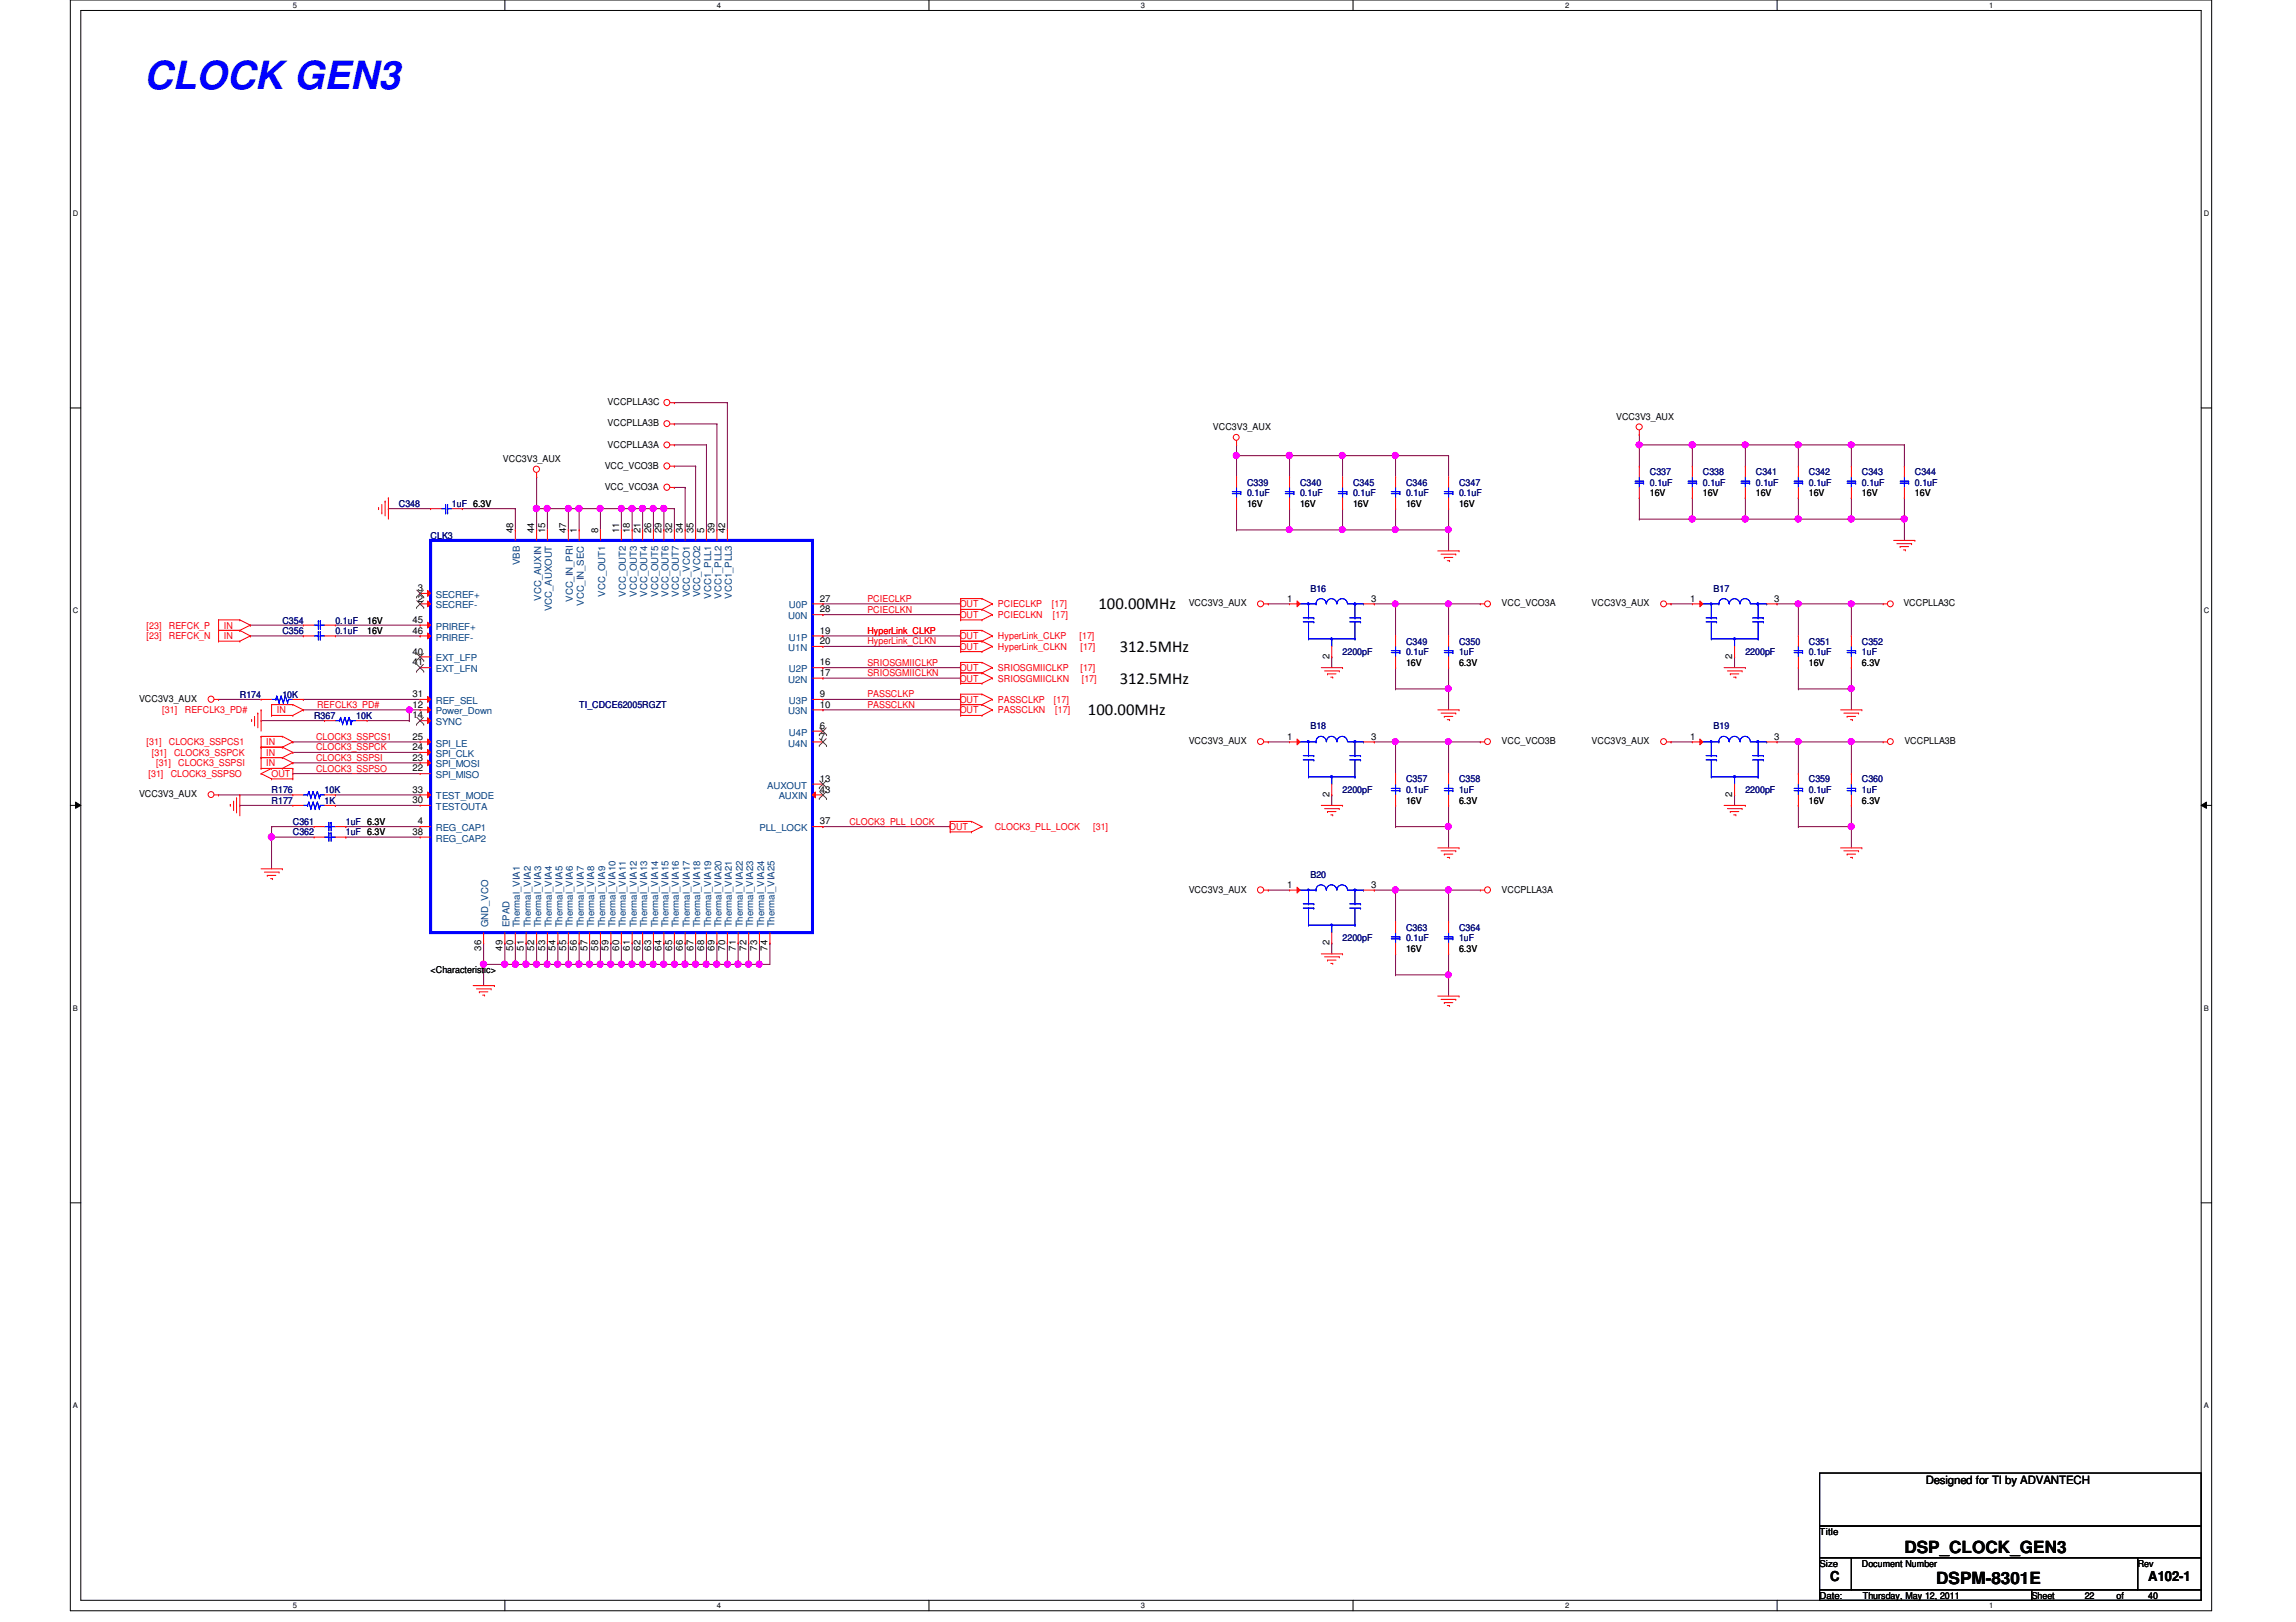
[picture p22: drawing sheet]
<svg xmlns="http://www.w3.org/2000/svg" width="297mm" height="210mm" viewBox="0 0 297 210" stroke-linecap="round" stroke-linejoin="round" font-family="sans-serif">
<defs><g id="words">
<text font-size="5" fill="#00f" x="18.7" y="11.5">CLOCK GEN3</text>
<g font-size="2.2">
<text x="142.1" y="78.9">100.00MHz</text>
<text x="144.9" y="84.4">312.5MHz</text>
<text x="144.9" y="88.5">312.5MHz</text>
<text x="140.8" y="92.6">100.00MHz</text>
<text x="246.4" y="200.9">DSP_CLOCK_GEN3</text>
<text x="250.5" y="205">DSPM-8301E</text>
</g>
<g font-size="1.8">
<text x="236.8" y="204.6">C</text>
<text x="277.9" y="204.6">A102-1</text>
</g>
<text font-size="1.5" x="249.1" y="192">Designed for TI by ADVANTECH</text>
<g font-size="1.2">
<text x="78.6" y="52.4">VCCPLLA3C</text>
<text x="65.1" y="59.8">VCC3V3_AUX</text>
<text x="78.6" y="57.9">VCCPLLA3A</text>
<text x="78.6" y="55.2">VCCPLLA3B</text>
<text x="156.9" y="55.7">VCC3V3_AUX</text>
<text x="209.1" y="54.4">VCC3V3_AUX</text>
<text x="78.2" y="63.4">VCC_VCO3A</text>
<text x="78.2" y="60.7">VCC_VCO3B</text>
<text x="161.3" y="65.6">16V</text>
<text x="168.2" y="65.6">16V</text>
<text x="175" y="65.6">16V</text>
<text x="181.9" y="65.6">16V</text>
<text x="188.8" y="65.6">16V</text>
<text x="213.4" y="64.2">16V</text>
<text x="220.3" y="64.2">16V</text>
<text x="227.2" y="64.2">16V</text>
<text x="234" y="64.2">16V</text>
<text x="240.9" y="64.2">16V</text>
<text x="247.7" y="64.2">16V</text>
<text x="66.4" y="69" transform="rotate(-90 66.4 69)">48</text>
<text x="69.1" y="69" transform="rotate(-90 69.1 69)">44</text>
<text x="70.5" y="69" transform="rotate(-90 70.5 69)">15</text>
<text x="73.2" y="69" transform="rotate(-90 73.2 69)">47</text>
<text x="74.6" y="69" transform="rotate(-90 74.6 69)">1</text>
<text x="77.4" y="69" transform="rotate(-90 77.4 69)">8</text>
<text x="80.1" y="69" transform="rotate(-90 80.1 69)">11</text>
<text x="81.5" y="69" transform="rotate(-90 81.5 69)">18</text>
<text x="82.8" y="69" transform="rotate(-90 82.8 69)">21</text>
<text x="84.2" y="69" transform="rotate(-90 84.2 69)">26</text>
<text x="85.6" y="69" transform="rotate(-90 85.6 69)">29</text>
<text x="86.9" y="69" transform="rotate(-90 86.9 69)">32</text>
<text x="88.3" y="69" transform="rotate(-90 88.3 69)">34</text>
<text x="89.7" y="69" transform="rotate(-90 89.7 69)">35</text>
<text x="91.1" y="69" transform="rotate(-90 91.1 69)">5</text>
<text x="92.5" y="69" transform="rotate(-90 92.5 69)">39</text>
<text x="93.8" y="69" transform="rotate(-90 93.8 69)">42</text>
<text x="54.1" y="77.9">2</text>
<text x="54.1" y="76.5">3</text>
<text x="106.1" y="77.9">27</text>
<text x="166.5" y="77.9">1</text>
<text x="177.4" y="77.9">3</text>
<text x="218.6" y="77.9">1</text>
<text x="229.5" y="77.9">3</text>
<text x="47.5" y="82">16V</text>
<text x="47.5" y="80.7">16V</text>
<text x="53.4" y="82">46</text>
<text x="53.4" y="80.6">45</text>
<text x="106.1" y="79.2">28</text>
<text x="106.1" y="83.4">20</text>
<text x="106.1" y="82">19</text>
<text x="153.8" y="78.5">VCC3V3_AUX</text>
<text x="194.3" y="78.5">VCC_VCO3A</text>
<text x="205.9" y="78.5">VCC3V3_AUX</text>
<text x="246.2" y="78.5">VCCPLLA3C</text>
<text x="53.4" y="86.1">41</text>
<text x="53.4" y="84.7">40</text>
<text x="106.1" y="87.5">17</text>
<text x="106.1" y="86.1">16</text>
<text x="172" y="85.3" transform="rotate(-90 172 85.3)">2</text>
<text x="181.9" y="86.1">16V</text>
<text x="188.8" y="86.1">6.3V</text>
<text x="224.1" y="85.3" transform="rotate(-90 224.1 85.3)">2</text>
<text x="234" y="86.1">16V</text>
<text x="240.9" y="86.1">6.3V</text>
<text x="18" y="90.8">VCC3V3_AUX</text>
<text x="53.4" y="91.6">12</text>
<text x="53.4" y="90.2">31</text>
<text x="53.4" y="95.7">25</text>
<text x="53.4" y="93">14</text>
<text x="106.1" y="91.6">10</text>
<text x="106.1" y="90.2">9</text>
<text x="106.1" y="95.7">7</text>
<text x="106.1" y="94.3">6</text>
<text x="166.5" y="95.7">1</text>
<text x="177.4" y="95.7">3</text>
<text x="218.6" y="95.7">1</text>
<text x="229.5" y="95.7">3</text>
<text x="53.4" y="97.1">24</text>
<text x="53.4" y="99.8">22</text>
<text x="53.4" y="98.4">23</text>
<text x="106.1" y="101.2">13</text>
<text x="153.8" y="96.3">VCC3V3_AUX</text>
<text x="194.3" y="96.3">VCC_VCO3B</text>
<text x="205.9" y="96.3">VCC3V3_AUX</text>
<text x="246.4" y="96.3">VCCPLLA3B</text>
<text x="18" y="103.2">VCC3V3_AUX</text>
<text x="53.4" y="102.6">33</text>
<text x="53.4" y="103.9">30</text>
<text x="54.1" y="106.7">4</text>
<text x="106.1" y="102.6">43</text>
<text x="106.1" y="106.7">37</text>
<text x="172" y="103.1" transform="rotate(-90 172 103.1)">2</text>
<text x="181.9" y="104">16V</text>
<text x="188.8" y="104">6.3V</text>
<text x="224.1" y="103.1" transform="rotate(-90 224.1 103.1)">2</text>
<text x="234" y="104">16V</text>
<text x="240.9" y="104">6.3V</text>
<text x="53.4" y="108">38</text>
<text x="153.8" y="115.5">VCC3V3_AUX</text>
<text x="166.5" y="114.9">1</text>
<text x="177.4" y="114.9">3</text>
<text x="194.3" y="115.5">VCCPLLA3A</text>
<text x="55.7" y="125.9">&lt;Characteristic&gt;</text>
<text x="62.3" y="123" transform="rotate(-90 62.3 123)">36</text>
<text x="65" y="123" transform="rotate(-90 65 123)">49</text>
<text x="66.4" y="123" transform="rotate(-90 66.4 123)">50</text>
<text x="67.8" y="123" transform="rotate(-90 67.8 123)">51</text>
<text x="69.1" y="123" transform="rotate(-90 69.1 123)">52</text>
<text x="70.5" y="123" transform="rotate(-90 70.5 123)">53</text>
<text x="71.9" y="123" transform="rotate(-90 71.9 123)">54</text>
<text x="73.2" y="123" transform="rotate(-90 73.2 123)">55</text>
<text x="74.6" y="123" transform="rotate(-90 74.6 123)">56</text>
<text x="76" y="123" transform="rotate(-90 76 123)">57</text>
<text x="77.4" y="123" transform="rotate(-90 77.4 123)">58</text>
<text x="78.7" y="123" transform="rotate(-90 78.7 123)">59</text>
<text x="80.1" y="123" transform="rotate(-90 80.1 123)">60</text>
<text x="81.5" y="123" transform="rotate(-90 81.5 123)">61</text>
<text x="82.8" y="123" transform="rotate(-90 82.8 123)">62</text>
<text x="84.2" y="123" transform="rotate(-90 84.2 123)">63</text>
<text x="85.6" y="123" transform="rotate(-90 85.6 123)">64</text>
<text x="86.9" y="123" transform="rotate(-90 86.9 123)">65</text>
<text x="88.3" y="123" transform="rotate(-90 88.3 123)">66</text>
<text x="89.7" y="123" transform="rotate(-90 89.7 123)">67</text>
<text x="91.1" y="123" transform="rotate(-90 91.1 123)">68</text>
<text x="92.5" y="123" transform="rotate(-90 92.5 123)">69</text>
<text x="93.8" y="123" transform="rotate(-90 93.8 123)">70</text>
<text x="95.2" y="123" transform="rotate(-90 95.2 123)">71</text>
<text x="96.6" y="123" transform="rotate(-90 96.6 123)">72</text>
<text x="98" y="123" transform="rotate(-90 98 123)">73</text>
<text x="99.3" y="123" transform="rotate(-90 99.3 123)">74</text>
<text x="172" y="122.3" transform="rotate(-90 172 122.3)">2</text>
<text x="181.9" y="123.2">16V</text>
<text x="188.8" y="123.2">6.3V</text>
<text x="235.4" y="198.6">Title</text>
<text x="235.4" y="202.7">Size</text>
<text x="240.9" y="202.7">Document Number</text>
<text x="276.6" y="202.7">Rev</text>
<text x="235.4" y="206.9">Date:</text>
<text x="241" y="206.9">Thursday, May 12, 2011</text>
<text x="262.8" y="206.9">Sheet</text>
<text x="269.7" y="206.9">22</text>
<text x="273.8" y="206.9">of</text>
<text x="277.9" y="206.9">40</text>
</g>
<g font-size="1.2" fill="#000080">
<text x="51.6" y="65.6">C348</text>
<text x="58.5" y="65.6">1uF 6.3V</text>
<text x="161.3" y="62.9">C339</text>
<text x="161.3" y="64.2">0.1uF</text>
<text x="168.2" y="62.9">C340</text>
<text x="168.2" y="64.2">0.1uF</text>
<text x="175" y="62.9">C345</text>
<text x="175" y="64.2">0.1uF</text>
<text x="181.9" y="62.9">C346</text>
<text x="181.9" y="64.2">0.1uF</text>
<text x="188.8" y="62.9">C347</text>
<text x="188.8" y="64.2">0.1uF</text>
<text x="213.4" y="61.5">C337</text>
<text x="213.4" y="62.9">0.1uF</text>
<text x="220.3" y="61.5">C338</text>
<text x="220.3" y="62.9">0.1uF</text>
<text x="227.2" y="61.5">C341</text>
<text x="227.2" y="62.9">0.1uF</text>
<text x="234" y="61.5">C342</text>
<text x="234" y="62.9">0.1uF</text>
<text x="240.9" y="61.5">C343</text>
<text x="240.9" y="62.9">0.1uF</text>
<text x="247.7" y="61.5">C344</text>
<text x="247.7" y="62.9">0.1uF</text>
<text x="55.7" y="69.7">CLK3</text>
<text x="169.5" y="76.6">B16</text>
<text x="221.7" y="76.6">B17</text>
<text x="36.5" y="82">C356</text>
<text x="36.5" y="80.7">C354</text>
<text x="43.4" y="82">0.1uF</text>
<text x="43.4" y="80.7">0.1uF</text>
<text x="181.9" y="83.4">C349</text>
<text x="188.8" y="83.4">C350</text>
<text x="234" y="83.4">C351</text>
<text x="240.9" y="83.4">C352</text>
<text x="173.7" y="84.8">2200pF</text>
<text x="181.9" y="84.8">0.1uF</text>
<text x="188.8" y="84.8">1uF</text>
<text x="225.8" y="84.8">2200pF</text>
<text x="234" y="84.8">0.1uF</text>
<text x="240.9" y="84.8">1uF</text>
<text x="31" y="90.3">R174</text>
<text x="36.5" y="90.3">10K</text>
<text x="40.6" y="93">R367</text>
<text x="46.1" y="93">10K</text>
<text x="74.9" y="91.7">TI_CDCE62005RGZT</text>
<text x="169.5" y="94.4">B18</text>
<text x="221.7" y="94.4">B19</text>
<text x="181.9" y="101.3">C357</text>
<text x="188.8" y="101.3">C358</text>
<text x="234" y="101.3">C359</text>
<text x="240.9" y="101.3">C360</text>
<text x="35.1" y="102.6">R176</text>
<text x="35.1" y="104">R177</text>
<text x="37.9" y="106.7">C361</text>
<text x="42" y="102.6">10K</text>
<text x="42" y="104">1K</text>
<text x="44.7" y="106.7">1uF 6.3V</text>
<text x="173.7" y="102.6">2200pF</text>
<text x="181.9" y="102.6">0.1uF</text>
<text x="188.8" y="102.6">1uF</text>
<text x="225.8" y="102.6">2200pF</text>
<text x="234" y="102.6">0.1uF</text>
<text x="240.9" y="102.6">1uF</text>
<text x="37.9" y="108.1">C362</text>
<text x="44.7" y="108.1">1uF 6.3V</text>
<text x="169.5" y="113.6">B20</text>
<text x="173.7" y="121.8">2200pF</text>
<text x="181.9" y="120.4">C363</text>
<text x="181.9" y="121.8">0.1uF</text>
<text x="188.8" y="120.4">C364</text>
<text x="188.8" y="121.8">1uF</text>
</g>
<g font-size="1.2" fill="#004080">
<text x="56.4" y="77.4">SECREF+</text>
<text x="67.3" y="73.2" transform="rotate(-90 67.3 73.2)">VBB</text>
<text x="70" y="77.7" transform="rotate(-90 70 77.7)">VCC_AUXIN</text>
<text x="74.1" y="77.9" transform="rotate(-90 74.1 77.9)">VCC_IN_PRI</text>
<text x="78.3" y="77.2" transform="rotate(-90 78.3 77.2)">VCC_OUT1</text>
<text x="81" y="77.2" transform="rotate(-90 81 77.2)">VCC_OUT2</text>
<text x="82.4" y="77.2" transform="rotate(-90 82.4 77.2)">VCC_OUT3</text>
<text x="83.7" y="77.2" transform="rotate(-90 83.7 77.2)">VCC_OUT4</text>
<text x="85.1" y="77.2" transform="rotate(-90 85.1 77.2)">VCC_OUT5</text>
<text x="86.5" y="77.2" transform="rotate(-90 86.5 77.2)">VCC_OUT6</text>
<text x="87.8" y="77.2" transform="rotate(-90 87.8 77.2)">VCC_OUT7</text>
<text x="89.2" y="77.3" transform="rotate(-90 89.2 77.3)">VCC_VCO1</text>
<text x="90.6" y="77.3" transform="rotate(-90 90.6 77.3)">VCC_VCO2</text>
<text x="92" y="77.5" transform="rotate(-90 92 77.5)">VCC1_PLL1</text>
<text x="93.3" y="77.5" transform="rotate(-90 93.3 77.5)">VCC1_PLL2</text>
<text x="94.7" y="77.5" transform="rotate(-90 94.7 77.5)">VCC1_PLL3</text>
<text x="56.4" y="82.9">PRIREF-</text>
<text x="56.4" y="81.5">PRIREF+</text>
<text x="56.4" y="78.7">SECREF-</text>
<text x="71.4" y="79.1" transform="rotate(-90 71.4 79.1)">VCC_AUXOUT</text>
<text x="75.5" y="78.4" transform="rotate(-90 75.5 78.4)">VCC_IN_SEC</text>
<text x="102" y="80.1">U0N</text>
<text x="102.1" y="78.7">U0P</text>
<text x="102.1" y="82.9">U1P</text>
<text x="56.4" y="87">EXT_LFN</text>
<text x="56.4" y="85.6">EXT_LFP</text>
<text x="102" y="84.2">U1N</text>
<text x="102" y="88.3">U2N</text>
<text x="102.1" y="87">U2P</text>
<text x="56.4" y="92.5">Power_Down</text>
<text x="56.4" y="91.1">REF_SEL</text>
<text x="56.4" y="93.9">SYNC</text>
<text x="102" y="92.5">U3N</text>
<text x="102.1" y="91.1">U3P</text>
<text x="102.1" y="95.2">U4P</text>
<text x="56.4" y="98">SPI_CLK</text>
<text x="56.4" y="96.6">SPI_LE</text>
<text x="56.4" y="100.7">SPI_MISO</text>
<text x="56.4" y="99.3">SPI_MOSI</text>
<text x="102" y="96.6">U4N</text>
<text x="56.4" y="107.6">REG_CAP1</text>
<text x="56.4" y="103.5">TEST_MODE</text>
<text x="56.4" y="104.8">TESTOUTA</text>
<text x="98.3" y="107.6">PLL_LOCK</text>
<text x="99.3" y="102.1">AUXOUT</text>
<text x="100.7" y="103.5">AUXIN</text>
<text x="56.4" y="108.9">REG_CAP2</text>
<text x="63.2" y="120" transform="rotate(-90 63.2 120)">GND_VCO</text>
<text x="65.9" y="120" transform="rotate(-90 65.9 120)">EPAD</text>
<text x="67.3" y="120" transform="rotate(-90 67.3 120)">Thermal_VIA1</text>
<text x="68.7" y="120" transform="rotate(-90 68.7 120)">Thermal_VIA2</text>
<text x="70" y="120" transform="rotate(-90 70 120)">Thermal_VIA3</text>
<text x="71.4" y="120" transform="rotate(-90 71.4 120)">Thermal_VIA4</text>
<text x="72.8" y="120" transform="rotate(-90 72.8 120)">Thermal_VIA5</text>
<text x="74.1" y="120" transform="rotate(-90 74.1 120)">Thermal_VIA6</text>
<text x="75.5" y="120" transform="rotate(-90 75.5 120)">Thermal_VIA7</text>
<text x="76.9" y="120" transform="rotate(-90 76.9 120)">Thermal_VIA8</text>
<text x="78.3" y="120" transform="rotate(-90 78.3 120)">Thermal_VIA9</text>
<text x="79.6" y="120" transform="rotate(-90 79.6 120)">Thermal_VIA10</text>
<text x="81" y="120" transform="rotate(-90 81 120)">Thermal_VIA11</text>
<text x="82.4" y="120" transform="rotate(-90 82.4 120)">Thermal_VIA12</text>
<text x="83.7" y="120" transform="rotate(-90 83.7 120)">Thermal_VIA13</text>
<text x="85.1" y="120" transform="rotate(-90 85.1 120)">Thermal_VIA14</text>
<text x="86.5" y="120" transform="rotate(-90 86.5 120)">Thermal_VIA15</text>
<text x="87.8" y="120" transform="rotate(-90 87.8 120)">Thermal_VIA16</text>
<text x="89.2" y="120" transform="rotate(-90 89.2 120)">Thermal_VIA17</text>
<text x="90.6" y="120" transform="rotate(-90 90.6 120)">Thermal_VIA18</text>
<text x="92" y="120" transform="rotate(-90 92 120)">Thermal_VIA19</text>
<text x="93.3" y="120" transform="rotate(-90 93.3 120)">Thermal_VIA20</text>
<text x="94.7" y="120" transform="rotate(-90 94.7 120)">Thermal_VIA21</text>
<text x="96.1" y="120" transform="rotate(-90 96.1 120)">Thermal_VIA22</text>
<text x="97.4" y="120" transform="rotate(-90 97.4 120)">Thermal_VIA23</text>
<text x="98.8" y="120" transform="rotate(-90 98.8 120)">Thermal_VIA24</text>
<text x="100.2" y="120" transform="rotate(-90 100.2 120)">Thermal_VIA25</text>
</g>
<g font-size="1.2" fill="#f00">
<text x="112.2" y="77.9">PCIECLKP</text>
<text x="19" y="82.7">[23]</text>
<text x="19" y="81.4">[23]</text>
<text x="21.8" y="82.7">REFCK_N</text>
<text x="21.8" y="81.4">REFCK_P</text>
<text x="29" y="82.7">IN</text>
<text x="29" y="81.4">IN</text>
<text x="112.2" y="83.4">HyperLink_CLKN</text>
<text x="112.2" y="79.3">PCIECLKN</text>
<text x="112.2" y="82">HyperLink_CLKP</text>
<text x="124.2" y="82.7">OUT</text>
<text x="124.2" y="80">OUT</text>
<text x="124.2" y="78.6">OUT</text>
<text x="129.1" y="82.7">HyperLink_CLKP</text>
<text x="129.1" y="80">PCIECLKN</text>
<text x="129.1" y="78.6">PCIECLKP</text>
<text x="136.1" y="78.6">[17]</text>
<text x="136.2" y="80">[17]</text>
<text x="139.7" y="82.7">[17]</text>
<text x="112.2" y="86.1">SRIOSGMIICLKP</text>
<text x="112.2" y="87.5">SRIOSGMIICLKN</text>
<text x="124.2" y="84.1">OUT</text>
<text x="124.2" y="86.9">OUT</text>
<text x="124.2" y="88.2">OUT</text>
<text x="129.1" y="84.1">HyperLink_CLKN</text>
<text x="129.1" y="86.9">SRIOSGMIICLKP</text>
<text x="129.1" y="88.2">SRIOSGMIICLKN</text>
<text x="139.8" y="86.9">[17]</text>
<text x="139.8" y="84.1">[17]</text>
<text x="140" y="88.2">[17]</text>
<text x="21" y="92.3">[31]</text>
<text x="23.9" y="92.3">REFCLK3_PD#</text>
<text x="35.8" y="92.3">IN</text>
<text x="40.9" y="95.8">CLOCK3_SSPCS1</text>
<text x="41" y="91.6">REFCLK3_PD#</text>
<text x="112.2" y="90.3">PASSCLKP</text>
<text x="112.2" y="91.6">PASSCLKN</text>
<text x="124.2" y="91">OUT</text>
<text x="124.2" y="92.3">OUT</text>
<text x="129.1" y="91">PASSCLKP</text>
<text x="129.1" y="92.3">PASSCLKN</text>
<text x="136.4" y="91">[17]</text>
<text x="136.5" y="92.3">[17]</text>
<text x="19" y="96.4">[31]</text>
<text x="19.2" y="100.6">[31]</text>
<text x="19.6" y="97.8">[31]</text>
<text x="20.2" y="99.2">[31]</text>
<text x="21.8" y="96.4">CLOCK3_SSPCS1</text>
<text x="22.1" y="100.6">CLOCK3_SSPSO</text>
<text x="22.5" y="97.8">CLOCK3_SSPCK</text>
<text x="23.1" y="99.2">CLOCK3_SSPSI</text>
<text x="34.5" y="96.4">IN</text>
<text x="34.5" y="97.8">IN</text>
<text x="34.5" y="99.2">IN</text>
<text x="35.1" y="100.6">OUT</text>
<text x="40.9" y="99.9">CLOCK3_SSPSO</text>
<text x="40.9" y="97.1">CLOCK3_SSPCK</text>
<text x="40.9" y="98.5">CLOCK3_SSPSI</text>
<text x="109.9" y="106.7">CLOCK3_PLL_LOCK</text>
<text x="122.8" y="107.4">OUT</text>
<text x="128.7" y="107.4">CLOCK3_PLL_LOCK</text>
<text x="141.4" y="107.4">[31]</text>
</g>
<g font-size="1">
<text x="37.9" y="1">5</text>
<text x="92.7" y="1">4</text>
<text x="147.6" y="1">3</text>
<text x="202.5" y="1">2</text>
<text x="257.3" y="1">1</text>
<text x="9.4" y="27.9">D</text>
<text x="285.1" y="27.9">D</text>
<text x="9.4" y="79.4">C</text>
<text x="285.1" y="79.4">C</text>
<text x="9.4" y="130.8">B</text>
<text x="285.1" y="130.8">B</text>
<text x="9.4" y="182.2">A</text>
<text x="285.1" y="182.2">A</text>
<text x="37.9" y="208.1">5</text>
<text x="92.7" y="208.1">4</text>
<text x="147.6" y="208.1">3</text>
<text x="202.5" y="208.1">2</text>
<text x="257.3" y="208.1">1</text>
</g>
</g></defs>
<path d="M9.1 0h277v208.4h-277zM10.5 1.4h274.3v205.7h-274.3z" fill="none" stroke="#000" stroke-width=".13"/>
<g fill="#fff">
<path d="M37.9 .1h.5v1.1h-.5z"/>
<path d="M37.9 207.2h.5v1.1h-.5z"/>
</g>
<path d="M65.3 0v1.4M65.3 207.1v1.3" fill="none" stroke="#000" stroke-width=".13"/>
<g fill="#fff">
<path d="M92.7 .1h.6v1.1h-.6z"/>
<path d="M92.7 207.2h.6v1.1h-.6z"/>
</g>
<path d="M120.2 0v1.4M120.2 207.1v1.3" fill="none" stroke="#000" stroke-width=".13"/>
<g fill="#fff">
<path d="M147.6 .1h.6v1.1h-.6z"/>
<path d="M147.6 207.2h.6v1.1h-.6z"/>
</g>
<path d="M175 0v1.4M175 207.1v1.3" fill="none" stroke="#000" stroke-width=".13"/>
<g fill="#fff">
<path d="M202.5 .1h.5v1.1h-.5z"/>
<path d="M202.5 207.2h.5v1.1h-.5z"/>
</g>
<path d="M229.9 0v1.4M229.9 207.1v1.3" fill="none" stroke="#000" stroke-width=".13"/>
<g fill="#fff">
<path d="M257.3 .1h.6v1.1h-.6z"/>
<path d="M257.3 207.2h.6v1.1h-.6z"/>
<path d="M9.4 27.1h.8v1.1h-.8z"/>
<path d="M285.1 27.1h.7v1.1h-.7z"/>
<path d="M9.4 78.5h.8v1.1h-.8z"/>
<path d="M285.1 78.5h.7v1.1h-.7z"/>
</g>
<path d="M9.1 52.8h1.4M284.8 52.8h1.3" fill="none" stroke="#000" stroke-width=".13"/>
<g fill="#fff">
<path d="M9.4 129.9h.7v1.1h-.7z"/>
<path d="M285.1 129.9h.6v1.1h-.6z"/>
</g>
<path d="M9.1 104.2h1.4M9.8 103.8l.7 .4-.7 .4zM284.8 104.2l.6-.4v.8zM284.8 104.2h1.3" fill="none" stroke="#000" stroke-width=".13"/>
<path d="M9.8 103.8l.7 .4-.7 .4zM284.8 104.2l.6-.4v.8z" fill="#000"/>
<g fill="#fff">
<path d="M9.4 181.4h.7v1.1h-.7z"/>
<path d="M285.1 181.4h.6v1.1h-.6z"/>
</g>
<path d="M9.1 155.7h1.4M284.8 155.7h1.3" fill="none" stroke="#000" stroke-width=".13"/>
<path d="M53 91.9h.1M53 91.9h1.4" fill="none" stroke="#800040" stroke-width=".13"/>
<circle cx="53" cy="91.9" r=".38" fill="#f0f"/>
<circle cx="53" cy="91.9" r=".38" fill="none" stroke="#f0f" stroke-width=".13"/>
<path d="M74.9 124.8h.1M74.9 124.8h1.4" fill="none" stroke="#800040" stroke-width=".13"/>
<circle cx="74.9" cy="124.8" r=".4" fill="#f0f"/>
<circle cx="74.9" cy="124.8" r=".4" fill="none" stroke="#f0f" stroke-width=".13"/>
<path d="M92.7 124.8h.1M92.7 124.8h1.4" fill="none" stroke="#800040" stroke-width=".13"/>
<circle cx="92.7" cy="124.8" r=".4" fill="#f0f"/>
<circle cx="92.7" cy="124.8" r=".4" fill="none" stroke="#f0f" stroke-width=".13"/>
<path d="M69.4 65.8h.1M69.4 65.8h1.4" fill="none" stroke="#800040" stroke-width=".13"/>
<circle cx="69.4" cy="65.8" r=".4" fill="#f0f"/>
<circle cx="69.4" cy="65.8" r=".4" fill="none" stroke="#f0f" stroke-width=".13"/>
<path d="M87.2 124.8h.1M87.2 124.8h1.4" fill="none" stroke="#800040" stroke-width=".13"/>
<circle cx="87.2" cy="124.8" r=".39" fill="#f0f"/>
<circle cx="87.2" cy="124.8" r=".39" fill="none" stroke="#f0f" stroke-width=".13"/>
<path d="M84.5 124.8h.1M84.5 124.8h1.4" fill="none" stroke="#800040" stroke-width=".13"/>
<circle cx="84.5" cy="124.8" r=".39" fill="#f0f"/>
<circle cx="84.5" cy="124.8" r=".39" fill="none" stroke="#f0f" stroke-width=".13"/>
<path d="M66.7 124.8h.1M66.7 124.8h1.4" fill="none" stroke="#800040" stroke-width=".13"/>
<circle cx="66.7" cy="124.8" r=".39" fill="#f0f"/>
<circle cx="66.7" cy="124.8" r=".39" fill="none" stroke="#f0f" stroke-width=".13"/>
<path d="M96.9 124.8h.1M96.9 124.8h1.4" fill="none" stroke="#800040" stroke-width=".13"/>
<circle cx="96.8" cy="124.8" r=".4" fill="#f0f"/>
<circle cx="96.8" cy="124.8" r=".4" fill="none" stroke="#f0f" stroke-width=".13"/>
<path d="M94.1 122h.1M94.1 122v2.8M95.5 122h.1M95.5 122v2.8M98.3 124.8h.1M98.3 124.8h1.3" fill="none" stroke="#800040" stroke-width=".13"/>
<circle cx="94.1" cy="124.8" r=".39" fill="#f0f"/>
<circle cx="94.1" cy="124.8" r=".39" fill="none" stroke="#f0f" stroke-width=".13"/>
<path d="M85.9 122h.1M85.9 122v2.8M87.2 122h.1M87.2 122v2.8M88.6 122h.1M88.6 122v2.8M90 122h.1M90 122v2.8M91.4 122h.1M91.4 122v2.8M92.7 122h.1M92.7 122v2.8" fill="none" stroke="#800040" stroke-width=".13"/>
<circle cx="85.9" cy="124.8" r=".4" fill="#f0f"/>
<circle cx="85.9" cy="124.8" r=".4" fill="none" stroke="#f0f" stroke-width=".13"/>
<g fill="none" stroke="#800040" stroke-width=".13">
<path d="M66.7 122h.1M66.7 122v2.8M68.1 122h.1M68.1 122v2.8M69.4 122h.1M69.4 122v2.8M70.8 122h.1M70.8 122v2.8M72.2 122h.1M72.2 122v2.8M73.5 122h.1M73.5 122v2.8"/>
<path d="M74.9 122h.1M74.9 122v2.8M76.3 122h.1M76.3 122v2.8M77.7 122h.1M77.7 122v2.8M79 122h.1M79 122v2.8M80.4 122h.1M80.4 122v2.8M81.8 122h.1M81.8 122v2.8"/>
<path d="M83.1 122h.1M83.1 122v2.8M84.5 122h.1M84.5 122v2.8M91.4 124.8h.1M91.4 124.8h1.3M94.1 124.8h.1M94.1 124.8h1.4"/>
</g>
<circle cx="91.3" cy="124.8" r=".39" fill="#f0f"/>
<circle cx="91.3" cy="124.8" r=".39" fill="none" stroke="#f0f" stroke-width=".13"/>
<path d="M83.1 124.8h.1M83.1 124.8h1.4" fill="none" stroke="#800040" stroke-width=".13"/>
<circle cx="83.1" cy="124.8" r=".4" fill="#f0f"/>
<circle cx="83.1" cy="124.8" r=".4" fill="none" stroke="#f0f" stroke-width=".13"/>
<path d="M88.6 124.8h.1M88.6 124.8h1.4" fill="none" stroke="#800040" stroke-width=".13"/>
<circle cx="88.6" cy="124.8" r=".4" fill="#f0f"/>
<circle cx="88.6" cy="124.8" r=".4" fill="none" stroke="#f0f" stroke-width=".13"/>
<path d="M68.1 124.8h.1M68.1 124.8h1.3" fill="none" stroke="#800040" stroke-width=".13"/>
<circle cx="68" cy="124.8" r=".4" fill="#f0f"/>
<circle cx="68" cy="124.8" r=".4" fill="none" stroke="#f0f" stroke-width=".13"/>
<path d="M90 124.8h.1M90 124.8h1.4" fill="none" stroke="#800040" stroke-width=".13"/>
<circle cx="90" cy="124.8" r=".4" fill="#f0f"/>
<circle cx="90" cy="124.8" r=".4" fill="none" stroke="#f0f" stroke-width=".13"/>
<path d="M70.8 124.8h.1M70.8 124.8h1.4" fill="none" stroke="#800040" stroke-width=".13"/>
<circle cx="70.8" cy="124.8" r=".39" fill="#f0f"/>
<circle cx="70.8" cy="124.8" r=".39" fill="none" stroke="#f0f" stroke-width=".13"/>
<path d="M80.4 124.8h.1M80.4 124.8h1.4M85.9 124.8h.1M85.9 124.8h1.3" fill="none" stroke="#800040" stroke-width=".13"/>
<circle cx="80.4" cy="124.8" r=".39" fill="#f0f"/>
<circle cx="80.4" cy="124.8" r=".39" fill="none" stroke="#f0f" stroke-width=".13"/>
<path d="M69.4 124.8h.1M69.4 124.8h1.4" fill="none" stroke="#800040" stroke-width=".13"/>
<circle cx="69.4" cy="124.8" r=".4" fill="#f0f"/>
<circle cx="69.4" cy="124.8" r=".4" fill="none" stroke="#f0f" stroke-width=".13"/>
<path d="M81.8 124.8h.1M81.8 124.8h1.3" fill="none" stroke="#800040" stroke-width=".13"/>
<circle cx="81.8" cy="124.8" r=".4" fill="#f0f"/>
<circle cx="81.8" cy="124.8" r=".4" fill="none" stroke="#f0f" stroke-width=".13"/>
<path d="M79 124.8h.1M79 124.8h1.4" fill="none" stroke="#800040" stroke-width=".13"/>
<circle cx="79" cy="124.8" r=".4" fill="#f0f"/>
<circle cx="79" cy="124.8" r=".4" fill="none" stroke="#f0f" stroke-width=".13"/>
<path d="M72.2 124.8h.1M72.2 124.8h1.3" fill="none" stroke="#800040" stroke-width=".13"/>
<circle cx="72.2" cy="124.8" r=".4" fill="#f0f"/>
<circle cx="72.2" cy="124.8" r=".4" fill="none" stroke="#f0f" stroke-width=".13"/>
<path d="M73.5 124.8h.1M73.5 124.8h1.4" fill="none" stroke="#800040" stroke-width=".13"/>
<circle cx="73.5" cy="124.8" r=".39" fill="#f0f"/>
<circle cx="73.5" cy="124.8" r=".39" fill="none" stroke="#f0f" stroke-width=".13"/>
<path d="M76.3 124.8h.1M76.3 124.8h1.4" fill="none" stroke="#800040" stroke-width=".13"/>
<circle cx="76.3" cy="124.8" r=".4" fill="#f0f"/>
<circle cx="76.3" cy="124.8" r=".4" fill="none" stroke="#f0f" stroke-width=".13"/>
<path d="M77.7 124.8h.1M77.7 124.8h1.3" fill="none" stroke="#800040" stroke-width=".13"/>
<circle cx="77.6" cy="124.8" r=".39" fill="#f0f"/>
<circle cx="77.6" cy="124.8" r=".39" fill="none" stroke="#f0f" stroke-width=".13"/>
<path d="M95.5 124.8h.1M95.5 124.8h1.4" fill="none" stroke="#800040" stroke-width=".13"/>
<circle cx="95.5" cy="124.8" r=".4" fill="#f0f"/>
<circle cx="95.5" cy="124.8" r=".4" fill="none" stroke="#f0f" stroke-width=".13"/>
<path d="M62.6 124.8h.1M62.6 124.8v2.8M99.6 122h.1M99.6 122v2.8" fill="none" stroke="#800040" stroke-width=".13"/>
<circle cx="62.5" cy="124.8" r=".4" fill="#f0f"/>
<circle cx="62.5" cy="124.8" r=".4" fill="none" stroke="#f0f" stroke-width=".13"/>
<path d="M62.6 122h.1M62.6 124.8h.1M62.6 122v2.8M65.3 122h.1M65.3 122v2.8h-2.7M98.3 122h.1M98.3 122v2.8" fill="none" stroke="#800040" stroke-width=".13"/>
<circle cx="98.2" cy="124.8" r=".39" fill="#f0f"/>
<circle cx="98.2" cy="124.8" r=".39" fill="none" stroke="#f0f" stroke-width=".13"/>
<path d="M65.3 124.8h.1M65.3 124.8h1.4M96.9 122h.1M96.9 122v2.8" fill="none" stroke="#800040" stroke-width=".13"/>
<circle cx="66.7" cy="124.8" r=".39" fill="#f0f"/>
<circle cx="66.7" cy="124.8" r=".39" fill="none" stroke="#f0f" stroke-width=".13"/>
<circle cx="65.3" cy="124.8" r=".4" fill="#f0f"/>
<circle cx="65.3" cy="124.8" r=".4" fill="none" stroke="#f0f" stroke-width=".13"/>
<path d="M225.8 67.2h.1M225.8 64.4h.1M225.8 64.4v2.8M232.7 64.4h.1M232.7 64.4v2.8h-6.9" fill="none" stroke="#800040" stroke-width=".13"/>
<circle cx="225.8" cy="67.2" r=".4" fill="#f0f"/>
<circle cx="225.8" cy="67.2" r=".4" fill="none" stroke="#f0f" stroke-width=".13"/>
<path d="M218.9 64.4h.1M218.9 64.4v2.8" fill="none" stroke="#800040" stroke-width=".13"/>
<circle cx="218.9" cy="67.2" r=".4" fill="#f0f"/>
<circle cx="218.9" cy="67.2" r=".4" fill="none" stroke="#f0f" stroke-width=".13"/>
<path d="M212.1 64.4h.1M212.1 67.2h.1M212.1 64.4v2.8M212.1 67.2h6.8M232.7 67.2h.1M239.5 64.4h.1M239.5 64.4v2.8h-6.8" fill="none" stroke="#800040" stroke-width=".13"/>
<circle cx="239.5" cy="67.2" r=".4" fill="#f0f"/>
<circle cx="239.5" cy="67.2" r=".4" fill="none" stroke="#f0f" stroke-width=".13"/>
<circle cx="232.6" cy="67.2" r=".4" fill="#f0f"/>
<circle cx="232.6" cy="67.2" r=".4" fill="none" stroke="#f0f" stroke-width=".13"/>
<path d="M232.7 57.6h.1M232.7 57.6h6.8" fill="none" stroke="#800040" stroke-width=".13"/>
<circle cx="239.5" cy="57.6" r=".39" fill="#f0f"/>
<circle cx="239.5" cy="57.6" r=".39" fill="none" stroke="#f0f" stroke-width=".13"/>
<path d="M232.7 57.6h.1M232.7 57.6v2.7" fill="none" stroke="#800040" stroke-width=".13"/>
<circle cx="232.6" cy="57.6" r=".39" fill="#f0f"/>
<circle cx="232.6" cy="57.6" r=".39" fill="none" stroke="#f0f" stroke-width=".13"/>
<path d="M212.1 56.2h.1M212.1 57.6h.1M212.1 56.2v1.4M212.1 57.6h6.8M239.5 57.6h.1M239.5 57.6v2.7" fill="none" stroke="#800040" stroke-width=".13"/>
<circle cx="218.9" cy="57.6" r=".39" fill="#f0f"/>
<circle cx="218.9" cy="57.6" r=".39" fill="none" stroke="#f0f" stroke-width=".13"/>
<circle cx="212.1" cy="57.6" r=".39" fill="#f0f"/>
<circle cx="212.1" cy="57.6" r=".39" fill="none" stroke="#f0f" stroke-width=".13"/>
<path d="M212.1 57.6h.1M212.1 57.6v2.7M225.8 57.6h.1M225.8 57.6h6.9" fill="none" stroke="#800040" stroke-width=".13"/>
<circle cx="225.8" cy="57.6" r=".39" fill="#f0f"/>
<circle cx="225.8" cy="57.6" r=".39" fill="none" stroke="#f0f" stroke-width=".13"/>
<path d="M218.9 57.6h.1M218.9 57.6h6.9M218.9 67.2h.1M218.9 67.2h6.9" fill="none" stroke="#800040" stroke-width=".13"/>
<circle cx="218.9" cy="57.6" r=".39" fill="#f0f"/>
<circle cx="218.9" cy="57.6" r=".39" fill="none" stroke="#f0f" stroke-width=".13"/>
<path d="M218.9 57.6h.1M218.9 57.6v2.7M225.8 57.6h.1M225.8 57.6v2.7M84.5 65.8h.1M84.5 65.8h1.4M246.4 67.2h.1M246.4 67.2v2.7M43.4 102.9h.1M43.4 102.9h11" fill="none" stroke="#800040" stroke-width=".13"/>
<circle cx="85.9" cy="65.8" r=".4" fill="#f0f"/>
<circle cx="85.9" cy="65.8" r=".4" fill="none" stroke="#f0f" stroke-width=".13"/>
<circle cx="84.5" cy="65.8" r=".39" fill="#f0f"/>
<circle cx="84.5" cy="65.8" r=".39" fill="none" stroke="#f0f" stroke-width=".13"/>
<path d="M69.4 61.7h.1M69.4 65.8h.1M69.4 61.7v6.9M70.8 65.8h.1M70.8 65.8v2.8M85.9 65.8h.1M85.9 65.8v2.8M85.9 65.8h1.3M87.2 65.8h.1M87.2 65.8v2.8" fill="none" stroke="#800040" stroke-width=".13"/>
<circle cx="70.8" cy="65.8" r=".39" fill="#f0f"/>
<circle cx="70.8" cy="65.8" r=".39" fill="none" stroke="#f0f" stroke-width=".13"/>
<path d="M87.2 57.6h.1M87.2 57.6h4.2M70.8 65.8h.1M70.8 65.8h2.7M180.5 78.1h.1M180.5 78.1v4.2" fill="none" stroke="#800040" stroke-width=".13"/>
<circle cx="180.5" cy="78.1" r=".38" fill="#f0f"/>
<circle cx="180.5" cy="78.1" r=".38" fill="none" stroke="#f0f" stroke-width=".13"/>
<path d="M164.1 78.1h.1M164.1 78.1h2.7M180.5 78.1h.1M180.5 78.1h11M187.4 78.1h.1M187.4 78.1v4.2" fill="none" stroke="#800040" stroke-width=".13"/>
<circle cx="187.4" cy="78.1" r=".38" fill="#f0f"/>
<circle cx="187.4" cy="78.1" r=".38" fill="none" stroke="#f0f" stroke-width=".13"/>
<path d="M180.5 89.2h.1M180.5 89.2h6.9" fill="none" stroke="#800040" stroke-width=".13"/>
<circle cx="187.4" cy="89.1" r=".38" fill="#f0f"/>
<circle cx="187.4" cy="89.1" r=".38" fill="none" stroke="#f0f" stroke-width=".13"/>
<g fill="none" stroke="#800040" stroke-width=".13">
<path d="M73.5 65.8h.1M73.5 65.8v2.8M74.9 65.8h.1M74.9 65.8v2.8M180.5 86.4h.1M180.5 86.4v2.8M187.4 89.2h.1M187.4 86.4h.1M187.4 86.4v5.5M31 104.2h.1M31 104.2h6.9M43.4 104.2h.1"/>
<path d="M43.4 104.2h11"/>
</g>
<circle cx="74.9" cy="65.8" r=".4" fill="#f0f"/>
<circle cx="74.9" cy="65.8" r=".4" fill="none" stroke="#f0f" stroke-width=".13"/>
<path d="M73.5 65.8h.1M73.5 65.8h1.4" fill="none" stroke="#800040" stroke-width=".13"/>
<circle cx="73.5" cy="65.8" r=".39" fill="#f0f"/>
<circle cx="73.5" cy="65.8" r=".39" fill="none" stroke="#f0f" stroke-width=".13"/>
<g fill="none" stroke="#800040" stroke-width=".13">
<path d="M74.9 65.8h.1M74.9 65.8h2.8M77.7 65.8h.1M77.7 65.8v2.8M90 60.3h.1M90 60.3v8.3M164.1 96h.1M164.1 96h2.7M180.5 96h.1M180.5 96v4.1M180.5 96h6.9M180.5 104.2h.1"/>
<path d="M180.5 104.2v2.8M187.4 107h.1M187.4 107v2.7"/>
</g>
<circle cx="180.5" cy="96" r=".38" fill="#f0f"/>
<circle cx="180.5" cy="96" r=".38" fill="none" stroke="#f0f" stroke-width=".13"/>
<path d="M187.4 96h.1M187.4 96v4.1M187.4 96h4.1" fill="none" stroke="#800040" stroke-width=".13"/>
<circle cx="187.4" cy="96" r=".38" fill="#f0f"/>
<circle cx="187.4" cy="96" r=".38" fill="none" stroke="#f0f" stroke-width=".13"/>
<path d="M180.5 107h.1M180.5 107h6.9" fill="none" stroke="#800040" stroke-width=".13"/>
<circle cx="187.4" cy="106.9" r=".39" fill="#f0f"/>
<circle cx="187.4" cy="106.9" r=".39" fill="none" stroke="#f0f" stroke-width=".13"/>
<path d="M87.2 63.1h.1M87.2 63.1h1.4M173.7 68.6h.1M173.7 65.8h.1M173.7 65.8v2.8M180.5 65.8h.1M180.5 65.8v2.8h-6.8M187.4 68.6h.1M187.4 68.6v2.7M187.4 104.2h.1M187.4 104.2v2.8" fill="none" stroke="#800040" stroke-width=".13"/>
<circle cx="173.6" cy="68.5" r=".38" fill="#f0f"/>
<circle cx="173.6" cy="68.5" r=".38" fill="none" stroke="#f0f" stroke-width=".13"/>
<path d="M166.8 65.8h.1M166.8 65.8v2.8" fill="none" stroke="#800040" stroke-width=".13"/>
<circle cx="166.8" cy="68.5" r=".38" fill="#f0f"/>
<circle cx="166.8" cy="68.5" r=".38" fill="none" stroke="#f0f" stroke-width=".13"/>
<path d="M239.5 57.6h.1M239.5 57.6h6.9M246.4 57.6h.1M246.4 57.6v2.7M160 65.8h.1M160 68.6h.1M160 65.8v2.8M160 68.6h6.8M180.5 68.6h.1M187.4 65.8h.1M187.4 65.8v2.8h-6.9" fill="none" stroke="#800040" stroke-width=".13"/>
<circle cx="187.4" cy="68.5" r=".38" fill="#f0f"/>
<circle cx="187.4" cy="68.5" r=".38" fill="none" stroke="#f0f" stroke-width=".13"/>
<circle cx="180.5" cy="68.5" r=".38" fill="#f0f"/>
<circle cx="180.5" cy="68.5" r=".38" fill="none" stroke="#f0f" stroke-width=".13"/>
<path d="M180.5 59h.1M180.5 59h6.9M180.5 59v2.7" fill="none" stroke="#800040" stroke-width=".13"/>
<circle cx="180.5" cy="58.9" r=".39" fill="#f0f"/>
<circle cx="180.5" cy="58.9" r=".39" fill="none" stroke="#f0f" stroke-width=".13"/>
<path d="M160 57.6h.1M160 59h.1M160 57.6v1.4M160 59h6.8M187.4 59h.1M187.4 59v2.7" fill="none" stroke="#800040" stroke-width=".13"/>
<circle cx="166.8" cy="58.9" r=".39" fill="#f0f"/>
<circle cx="166.8" cy="58.9" r=".39" fill="none" stroke="#f0f" stroke-width=".13"/>
<circle cx="159.9" cy="58.9" r=".39" fill="#f0f"/>
<circle cx="159.9" cy="58.9" r=".39" fill="none" stroke="#f0f" stroke-width=".13"/>
<path d="M160 59h.1M160 59v2.7M173.7 59h.1M173.7 59h6.8" fill="none" stroke="#800040" stroke-width=".13"/>
<circle cx="173.6" cy="58.9" r=".39" fill="#f0f"/>
<circle cx="173.6" cy="58.9" r=".39" fill="none" stroke="#f0f" stroke-width=".13"/>
<path d="M166.8 59h.1M166.8 59h6.9M166.8 68.6h.1M166.8 68.6h6.9" fill="none" stroke="#800040" stroke-width=".13"/>
<circle cx="166.8" cy="58.9" r=".39" fill="#f0f"/>
<circle cx="166.8" cy="58.9" r=".39" fill="none" stroke="#f0f" stroke-width=".13"/>
<g fill="none" stroke="#800040" stroke-width=".13">
<path d="M166.8 59h.1M166.8 59v2.7M173.7 59h.1M173.7 59v2.7M35.1 107h.1M35.1 108.3h.1M35.1 108.3h5.5M35.1 107h5.5M35.1 107v5.4M44.7 108.3h.1M44.7 107h.1M44.7 108.3h9.7"/>
<path d="M44.7 107h9.7"/>
</g>
<circle cx="35.1" cy="108.3" r=".4" fill="#f0f"/>
<circle cx="35.1" cy="108.3" r=".4" fill="none" stroke="#f0f" stroke-width=".13"/>
<path d="M77.7 65.8h.1M77.7 65.8h2.7" fill="none" stroke="#800040" stroke-width=".13"/>
<circle cx="80.4" cy="65.8" r=".39" fill="#f0f"/>
<circle cx="80.4" cy="65.8" r=".39" fill="none" stroke="#f0f" stroke-width=".13"/>
<circle cx="77.6" cy="65.8" r=".39" fill="#f0f"/>
<circle cx="77.6" cy="65.8" r=".39" fill="none" stroke="#f0f" stroke-width=".13"/>
<g fill="none" stroke="#800040" stroke-width=".13">
<path d="M91.4 57.6h.1M91.4 57.6v11M50.2 65.8h.1M50.2 65.8h5.5M59.8 65.8h.1M59.8 65.8h6.9M66.7 65.8h.1M66.7 65.8v2.8M80.4 65.8h.1M80.4 65.8v2.8M80.4 65.8h1.4M81.8 65.8h.1"/>
<path d="M81.8 65.8v2.8M88.6 63.1h.1M88.6 63.1v5.5M164.1 115.2h.1M164.1 115.2h2.7M180.5 115.2h.1M180.5 115.2h6.9"/>
</g>
<circle cx="180.5" cy="115.2" r=".39" fill="#f0f"/>
<circle cx="180.5" cy="115.2" r=".39" fill="none" stroke="#f0f" stroke-width=".13"/>
<path d="M180.5 115.2h.1M180.5 115.2v4.1M187.4 115.2h.1M187.4 115.2v4.1M187.4 115.2h4.1M180.5 123.4h.1M180.5 123.4v2.8" fill="none" stroke="#800040" stroke-width=".13"/>
<circle cx="187.4" cy="115.2" r=".39" fill="#f0f"/>
<circle cx="187.4" cy="115.2" r=".39" fill="none" stroke="#f0f" stroke-width=".13"/>
<path d="M187.4 126.2h.1M187.4 126.2v2.7" fill="none" stroke="#800040" stroke-width=".13"/>
<circle cx="187.4" cy="126.1" r=".38" fill="#f0f"/>
<circle cx="187.4" cy="126.1" r=".38" fill="none" stroke="#f0f" stroke-width=".13"/>
<path d="M81.8 65.8h.1M81.8 65.8h1.3M180.5 126.2h.1M187.4 123.4h.1M187.4 123.4v2.8h-6.9" fill="none" stroke="#800040" stroke-width=".13"/>
<circle cx="83.1" cy="65.8" r=".4" fill="#f0f"/>
<circle cx="83.1" cy="65.8" r=".4" fill="none" stroke="#f0f" stroke-width=".13"/>
<circle cx="81.8" cy="65.8" r=".4" fill="#f0f"/>
<circle cx="81.8" cy="65.8" r=".4" fill="none" stroke="#f0f" stroke-width=".13"/>
<g fill="none" stroke="#800040" stroke-width=".13">
<path d="M87.2 54.9h.1M87.2 52.1h.1M87.2 54.9h5.5M87.2 52.1h6.9M92.7 54.9h.1M92.7 54.9v13.7M94.1 52.1h.1M94.1 52.1v16.5M83.1 65.8h.1M83.1 65.8v2.8M83.1 65.8h1.4M84.5 65.8h.1"/>
<path d="M84.5 65.8v2.8M87.2 60.3h.1M87.2 60.3h2.8M239.5 67.2h.1M239.5 67.2h6.9M37.9 96h.1M37.9 97.4h.1M37.9 98.7h.1M37.9 96h16.5M37.9 97.4h16.5M37.9 98.7h16.5M39.2 90.5h.1"/>
<path d="M39.2 90.5h15.2M37.9 100.1h.1M37.9 100.1h16.5"/>
</g>
<circle cx="246.4" cy="67.2" r=".4" fill="#f0f"/>
<circle cx="246.4" cy="67.2" r=".4" fill="none" stroke="#f0f" stroke-width=".13"/>
<path d="M216.2 78.1h.1M216.2 78.1h2.7M232.7 78.1h.1M232.7 78.1h6.8M232.7 78.1v4.2M239.5 78.1h.1M239.5 78.1v4.2M246.4 64.4h.1M246.4 64.4v2.8" fill="none" stroke="#800040" stroke-width=".13"/>
<circle cx="232.6" cy="78.1" r=".39" fill="#f0f"/>
<circle cx="232.6" cy="78.1" r=".39" fill="none" stroke="#f0f" stroke-width=".13"/>
<path d="M239.5 78.1h.1M239.5 78.1h4.1M232.7 86.4h.1M232.7 86.4v2.8M28.3 102.9h.1M28.3 102.9h9.6" fill="none" stroke="#800040" stroke-width=".13"/>
<circle cx="239.5" cy="78.1" r=".39" fill="#f0f"/>
<circle cx="239.5" cy="78.1" r=".39" fill="none" stroke="#f0f" stroke-width=".13"/>
<path d="M239.5 89.2h.1M239.5 89.2v2.7" fill="none" stroke="#800040" stroke-width=".13"/>
<circle cx="239.5" cy="89.1" r=".39" fill="#f0f"/>
<circle cx="239.5" cy="89.1" r=".39" fill="none" stroke="#f0f" stroke-width=".13"/>
<path d="M216.2 96h.1M216.2 96h2.7M232.7 89.2h.1M232.7 96h.1M232.7 96h6.8M239.5 86.4h.1M239.5 86.4v2.8h-6.8" fill="none" stroke="#800040" stroke-width=".13"/>
<circle cx="232.6" cy="96" r=".39" fill="#f0f"/>
<circle cx="232.6" cy="96" r=".39" fill="none" stroke="#f0f" stroke-width=".13"/>
<path d="M232.7 96h.1M232.7 96v4.1M239.5 96h.1M239.5 96v4.1M239.5 96h4.1M232.7 104.2h.1M232.7 104.2v2.8" fill="none" stroke="#800040" stroke-width=".13"/>
<circle cx="239.5" cy="96" r=".39" fill="#f0f"/>
<circle cx="239.5" cy="96" r=".39" fill="none" stroke="#f0f" stroke-width=".13"/>
<path d="M239.5 107h.1M239.5 107v2.7" fill="none" stroke="#800040" stroke-width=".13"/>
<circle cx="239.5" cy="106.9" r=".4" fill="#f0f"/>
<circle cx="239.5" cy="106.9" r=".4" fill="none" stroke="#f0f" stroke-width=".13"/>
<g fill="none" stroke="#800040" stroke-width=".13">
<path d="M106.5 79.5h.1M106.5 78.1h.1M106.5 78.1h17.8M106.5 79.5h17.8M177.8 78.1h.1M177.8 78.1h2.7M229.9 78.1h.1M229.9 78.1h2.8M28.3 90.5h.1M28.3 90.5h5.5M32.4 80.9h.1M32.4 82.3h.1"/>
<path d="M32.4 80.9h6.8M32.4 82.3h6.8M33.8 93.3h.1M33.8 93.3h8.2M39.2 91.9h.1M39.2 91.9h13.8M43.4 80.9h11M43.4 82.3h11M47.5 93.3h5.5M53 93.3h.1M53 91.9h.1M53 91.9v1.4"/>
<path d="M54.4 80.9h.1M54.4 82.3h.1M106.5 86.4h.1M106.5 87.8h.1M106.5 83.7h.1M106.5 90.5h.1M106.5 91.9h.1M106.5 82.3h.1M106.5 90.5h17.8M106.5 86.4h17.8M106.5 87.8h17.8M106.5 83.7h17.8"/>
<path d="M106.5 82.3h17.8M106.5 91.9h17.8M172.3 85h.1M172.3 85v1.4M177.8 96h.1M177.8 96h2.7M224.4 85h.1M224.4 85v1.4M229.9 96h.1M229.9 96h2.8M106.5 107h.1M106.5 107h16.4"/>
<path d="M172.3 102.9h.1M172.3 102.9v1.3M177.8 115.2h.1M177.8 115.2h2.7M224.4 102.9h.1M224.4 102.9v1.3M232.7 107h.1M239.5 104.2h.1M239.5 104.2v2.8h-6.8M172.3 122h.1M172.3 122v1.4"/>
</g>
<g fill="none" stroke="#f00" stroke-width=".13">
<path d="M86.7 57.6h.5M86.7 54.9h.5M86.7 52.1h.5M87.2 57.6h.1M87.2 54.9h.1M87.2 52.1h.1M160 57.6h.1M160 57v.6M212.1 56.2h.1M212.1 55.7v.5M49 65.7h.1M49 65.7v.3"/>
<path d="M49.4 66.4h.1M49.4 65.3v1.1M49.8 64.9h.1M49.8 64.9v1.9M50.2 64.4h.1M50.2 64.4v2.8M69.4 61.7h.1M69.4 61.2v.5M86.7 63.1h.5M86.7 60.3h.5M87.2 63.1h.1M87.2 60.3h.1"/>
<path d="M124.3 78.9h.1M124.3 77.5h.1M124.3 77.5v2.7M124.3 78.9h2.7M124.3 77.5h2.7M127 78.9h.1M127 77.5h.1M127 78.9l1.4 .6M127 77.5l1.4 .6M128.4 79.5h.1M128.4 78.1h.1M128.4 79.5l-1.4 .7"/>
<path d="M128.4 78.1l-1.4 .8M163.5 78.1h.6M164.1 78.1h.1M186 71.3h2.8M186.4 71.7h1.9M186.9 72.1h.1M186.9 72.1h1.1M187.2 72.6h.3M187.4 65.8h.1M187.4 61.7h.1M187.4 61.7v1.4M187.4 64.4v1.4"/>
<path d="M187.5 72.6h.1M188.3 71.7h.1M188.8 71.3h.1M191.5 78.1h.1M191.5 78.1h.6M215.6 78.1h.6M216.2 78.1h.1M243.6 78.1h.1M243.6 78.1h.6M245 69.9h2.7M245.4 70.4h1.9M245.8 70.7h.1"/>
<path d="M245.8 70.7h1.1M246.2 71.2h.3M246.5 71.2h.1M247.3 70.4h.1M247.7 69.9h.1M27.7 90.5h.6M28.3 90.5h.1M28.3 83h.1M28.3 81.6h.1M28.3 80.2h.1M28.3 81.6h2.7M28.3 83h2.7"/>
<path d="M28.3 80.2v2.8M28.3 80.2h2.7M31 81.6h.1M31 83h.1M31 80.2h.1M31 81.6l1.4 .7M31 80.2l1.4 .7M32.4 82.3h.1M32.4 80.9h.1M32.4 82.3l-1.4 .7M32.4 80.9l-1.4 .7M32.6 93.1h.1"/>
<path d="M32.6 93.1v.3M32.9 93.8h.1M32.9 92.7v1.1M33.4 92.3h.1M33.4 92.3v1.9M33.8 91.9h.1M33.8 96.7h.1M33.8 95.3h.1M33.8 98h.1M33.8 99.4h.1M33.8 91.9v2.7M33.8 95.3v4.1"/>
<path d="M33.8 95.3h2.7M33.8 96.7h2.7M33.8 98h2.7M33.8 99.4h4.1M35.1 92.6h.1M35.1 91.2h.1M35.1 99.4h.1M35.1 91.2h2.8M35.1 92.6h2.8M35.1 91.2v1.4M35.1 99.4l-1.3 .7M36.5 95.3h.1"/>
<path d="M36.5 96.7h.1M36.5 98h.1M36.5 99.4h.1M36.5 95.3l1.4 .7M36.5 96.7l1.4 .7M36.5 98l1.4 .7M37.9 91.2h.1M37.9 92.6h.1M37.9 96h.1M37.9 97.4h.1M37.9 98.7h.1M37.9 99.4h.1"/>
<path d="M37.9 91.2l1.3 .7M37.9 96l-1.4 .7M37.9 97.4l-1.4 .6M37.9 98.7l-1.4 .7M37.9 99.4v1.4M39.2 91.9h.1M39.2 91.9l-1.3 .7M124.3 81.6h.1M124.3 83h.1M124.3 84.3h.1M124.3 85.7h.1M124.3 87.1h.1"/>
<path d="M124.3 88.4h.1M124.3 89.8h.1M124.3 91.2h.1M124.3 92.6h.1M124.3 80.2h.1M124.3 91.2h2.7M124.3 92.6h2.7M124.3 81.6h2.7M124.3 81.6v2.7M124.3 85.7v2.7M124.3 89.8v2.8M124.3 83h2.7"/>
<path d="M124.3 84.3h2.7M124.3 85.7h2.7M124.3 87.1h2.7M124.3 88.4h2.7M124.3 80.2h2.7M124.3 89.8h2.7M127 81.6h.1M127 83h.1M127 84.3h.1M127 85.7h.1M127 87.1h.1M127 88.4h.1"/>
<path d="M127 89.8h.1M127 91.2h.1M127 92.6h.1M127 80.2h.1M127 81.6l1.4 .7M127 83l1.4 .7M127 85.7l1.4 .7M127 87.1l1.4 .7M127 89.8l1.4 .7M127 91.2l1.4 .7M128.4 82.3h.1M128.4 83.7h.1"/>
<path d="M128.4 86.4h.1M128.4 87.8h.1M128.4 90.5h.1M128.4 91.9h.1M128.4 82.3l-1.4 .7M128.4 83.7l-1.4 .6M128.4 86.4l-1.4 .7M128.4 87.8l-1.4 .6M128.4 90.5l-1.4 .7M128.4 91.9l-1.4 .7M163.5 96h.6M164.1 96h.1"/>
<path d="M170.9 86.4h2.8M171.4 86.8h1.9M171.7 87.2h.1M171.7 87.2h1.1M172.2 87.6h.2M172.4 87.6h.1M173.3 86.8h.1M173.7 86.4h.1M180.5 86.4h.1M180.5 82.3h.1M180.5 82.3v1.4M180.5 85v1.4"/>
<path d="M186 91.9h2.8M186.4 92.3h1.9M186.9 92.7h.1M186.9 92.7h1.1M187.2 93.1h.3M187.5 93.1h.1M188.3 92.3h.1M188.8 91.9h.1M191.5 96h.1M191.5 96h.6M215.6 96h.6M216.2 96h.1"/>
<path d="M223.1 86.4h2.7M223.5 86.8h1.9M223.9 87.2h.1M223.9 87.2h1.1M224.3 87.6h.3M224.6 87.6h.1M225.4 86.8h.1M225.8 86.4h.1M238.1 91.9h2.8M238.5 92.3h1.9M239 92.7h.1M239 92.7h1.1"/>
<path d="M239.4 93.1h.2M239.6 93.1h.1M240.4 92.3h.1M240.9 91.9h.1M243.6 96h.1M243.6 96h.6M27.7 102.9h.6M28.3 102.9h.1M29.8 104.1h.1M29.8 104.1v.3M30.2 104.8h.1M30.2 103.7v1.1"/>
<path d="M30.6 103.3h.1M30.6 103.3v1.9M31 102.9h.1M31 102.9v2.7M33.8 100.1h.1M33.8 112.4h2.7M33.8 100.1l1.3 .7M34.2 112.9h1.9M34.6 113.3h.1M34.6 113.3h1.1M35 113.7h.3M35.1 100.8h.1"/>
<path d="M35.1 100.8h2.8M35.3 113.7h.1M36.1 112.9h.1M36.5 112.4h.1M37.9 100.8h.1M37.9 102.9h.1M37.9 102.9h1.3M40.6 107h.1M40.6 107h1.4M42 102.9h1.4M43.4 102.9h.1M43.4 107h1.3"/>
<path d="M44.7 107h.1M122.9 106.3h.1M122.9 107.7h.1M122.9 106.3h2.8M122.9 106.3v1.4M122.9 107.7h2.8M125.7 106.3h.1M125.7 107.7h.1M125.7 106.3l1.3 .7M127 107h.1M127 107l-1.3 .7M163.5 115.2h.6"/>
<path d="M164.1 115.2h.1M170.9 104.2h2.8M171.4 104.6h1.9M171.7 105h.1M171.7 105h1.1M172.2 105.5h.2M172.4 105.5h.1M173.3 104.6h.1M173.7 104.2h.1M180.5 104.2h.1M180.5 100.1h.1M180.5 100.1v1.4"/>
<path d="M180.5 102.9v1.3M186 109.7h2.8M186.4 110.1h1.9M186.9 110.5h.1M186.9 110.5h1.1M187.2 111h.3M187.5 111h.1M188.3 110.1h.1M188.8 109.7h.1M191.5 115.2h.1M191.5 115.2h.6M223.1 104.2h2.7"/>
<path d="M223.5 104.6h1.9M223.9 105h.1M223.9 105h1.1M224.3 105.5h.3M224.6 105.5h.1M225.4 104.6h.1M225.8 104.2h.1M238.1 109.7h2.8M238.5 110.1h1.9M239 110.5h.1M239 110.5h1.1M239.4 111h.2"/>
<path d="M239.6 111h.1M240.4 110.1h.1M240.9 109.7h.1M61.2 127.6h2.8M61.6 128h1.9M62 128.4h.1M62 128.4h1.1M62.4 128.8h.3M62.7 128.8h.1M63.5 128h.1M64 127.6h.1M170.9 123.4h2.8"/>
<path d="M171.4 123.8h1.9M171.7 124.2h.1M171.7 124.2h1.1M172.2 124.7h.2M172.4 124.7h.1M173.3 123.8h.1M173.7 123.4h.1M186 128.9h2.8M186.4 129.3h1.9M186.9 129.8h.1M186.9 129.8h1.1M187.2 130.1h.3"/>
<path d="M187.5 130.1h.1M188.3 129.3h.1M188.8 128.9h.1"/>
<circle cx="86.3" cy="52.1" r=".39"/>
<circle cx="86.3" cy="57.6" r=".38"/>
<circle cx="86.3" cy="54.8" r=".38"/>
<circle cx="159.9" cy="56.6" r=".38"/>
<circle cx="212.1" cy="55.2" r=".39"/>
<circle cx="69.4" cy="60.7" r=".4"/>
<circle cx="86.3" cy="60.3" r=".39"/>
<circle cx="86.3" cy="63.1" r=".39"/>
<circle cx="163.1" cy="78.1" r=".39"/>
<circle cx="192.4" cy="78.1" r=".38"/>
<circle cx="215.2" cy="78.1" r=".38"/>
<circle cx="244.6" cy="78.1" r=".38"/>
<circle cx="27.3" cy="90.5" r=".39"/>
<circle cx="163.1" cy="96" r=".39"/>
<circle cx="192.4" cy="96" r=".38"/>
<circle cx="215.2" cy="96" r=".38"/>
<circle cx="244.6" cy="96" r=".38"/>
<circle cx="27.3" cy="102.8" r=".38"/>
<circle cx="163.1" cy="115.2" r=".4"/>
<circle cx="192.4" cy="115.2" r=".39"/>
</g>
<path d="M235.4 190.6h49.4v6.9h-49.4zM235.4 197.5h49.4v4.1h-49.4zM235.4 201.6h4.1v4.1h-4.1zM235.4 205.7h27.4v1.4h-27.4zM239.5 201.6h37.1v4.1h-37.1zM262.8 205.7h22v1.4h-22zM276.6 201.6h8.2v4.1h-8.2z" fill="none" stroke="#000" stroke-width=".13"/>
<g fill="none" stroke="#00f" stroke-width=".13">
<path d="M186.9 63.9h1.1M186.9 63.6h1.1M187.4 63.9h.1M187.4 63.6h.1M187.4 63.1v.5M187.4 63.9v.5M188 63.9h.1M188 63.6h.1M180 84.5h1.1M180 84.2h1.1M180.5 84.5h.1M180.5 84.2h.1"/>
<path d="M180.5 83.7v.5M180.5 84.5v.5M181.1 84.5h.1M181.1 84.2h.1M39.2 102.9h.6M39.8 102.9h.1M40 102.4h.1M40 102.4l.2 .9M40 102.4l-.2 .5M40.2 103.3h.1M40.5 102.4h.1M40.5 102.4l.3 .9"/>
<path d="M40.5 102.4l-.3 .9M40.8 103.3h.1M41.1 102.4h.1M41.1 102.4l.2 .9M41.1 102.4l-.3 .9M41.3 103.3h.1M41.4 102.9h.1M41.4 102.9l-.1 .4M41.4 102.9h.6M42 107h.5M42.5 106.4h.1M42.5 107h.1"/>
<path d="M42.5 106.4v1.1M42.8 107h.1M42.8 106.4h.1M42.8 107h.6M42.8 106.4v1.1M168.2 115.2h2.1M170.3 115.2h.1M170.3 115.2a.66 .66 0 0 1 .6-.7 .66 .66 0 0 1 .7 .7M171.6 115.2a.66 .66 0 0 1 .7-.7 .66 .66 0 0 1 .6 .7M173 115.2a.68 .68 0 0 1 .6-.7 .68 .68 0 0 1 .7 .7M174.4 115.2h2M176.4 115.2h.1"/>
<path d="M180 102.3h1.1M180 102h1.1M180.5 102.3h.1M180.5 102h.1M180.5 101.5v.5M180.5 102.3v.6M181.1 102.3h.1M181.1 102h.1"/>
</g>
<path d="M169.2 115.1h.1v.1h-.1z" fill-rule="evenodd" fill="#00f"/>
<path d="M169.2 115.1h.1v.1h-.1zM175.3 117h.1M175.3 115.2v1.8" fill="none" stroke="#00f" stroke-width=".13"/>
<path d="M175.2 115.1h.2l-.1 .2z" fill-rule="evenodd" fill="#00f"/>
<g fill="none" stroke="#00f" stroke-width=".13">
<path d="M168.6 117h1.4M168.6 117.5h1.4M169.3 117h.1M169.3 119.7h.1M169.3 119.7h6M169.3 115.2v1.8M169.3 117.5v2.2M170 117h.1M170 117.5h.1M172.3 119.7h.1M172.3 119.7v1M174.6 117h1.4"/>
<path d="M174.6 117.5h1.4M175.2 115.1h.2l-.1 .2zM175.3 119.7h.1M175.3 117.5v2.2M176 117h.1M176 117.5h.1"/>
</g>
<path d="M172.2 119.6h.1v.2h-.1z" fill-rule="evenodd" fill="#00f"/>
<path d="M168.2 115.2h2.1M170.3 115.2h.1M170.3 115.2a.66 .66 0 0 1 .6-.7 .66 .66 0 0 1 .7 .7M171.6 115.2a.66 .66 0 0 1 .7-.7 .66 .66 0 0 1 .6 .7M172.2 119.6h.1v.2h-.1zM173 115.2a.68 .68 0 0 1 .6-.7 .68 .68 0 0 1 .7 .7M174.4 115.2h2M176.4 115.2h.1" fill="none" stroke="#00f" stroke-width=".13"/>
<path d="M169.2 115.1h.1v.1h-.1z" fill-rule="evenodd" fill="#00f"/>
<path d="M169.2 115.1h.1v.1h-.1zM175.3 117h.1M175.3 115.2v1.8" fill="none" stroke="#00f" stroke-width=".13"/>
<path d="M175.2 115.1h.2l-.1 .2z" fill-rule="evenodd" fill="#00f"/>
<g fill="none" stroke="#00f" stroke-width=".13">
<path d="M168.6 117h1.4M168.6 117.5h1.4M169.3 117h.1M169.3 119.7h.1M169.3 119.7h6M169.3 115.2v1.8M169.3 117.5v2.2M170 117h.1M170 117.5h.1M172.3 119.7h.1M172.3 119.7v1M174.6 117h1.4"/>
<path d="M174.6 117.5h1.4M175.2 115.1h.2l-.1 .2zM175.3 119.7h.1M175.3 117.5v2.2M176 117h.1M176 117.5h.1"/>
</g>
<path d="M172.2 119.6h.1v.2h-.1z" fill-rule="evenodd" fill="#00f"/>
<path d="M172.2 119.6h.1v.2h-.1z" fill="none" stroke="#00f" stroke-width=".13"/>
<path d="M167.8 114.8l.4 .4-.4 .4z" fill="#f00"/>
<g fill="none" stroke="#f00" stroke-width=".13">
<path d="M160 65.8h.1M160 61.7h.1M160 61.7v1.4M160 64.4v1.4M166.8 115.2h.1M166.8 115.2h1.4M167.8 114.8l.4 .4-.4 .4zM176.4 115.2h1.4M177.8 115.2h.1M232.7 104.2h.1M232.7 100.1h.1M232.7 100.1v1.4"/>
<path d="M232.7 102.9v1.3M172.3 122h.1M172.3 120.7v1.3"/>
</g>
<g fill="none" stroke="#00f" stroke-width=".13">
<path d="M159.4 63.9h1.1M159.4 63.6h1.1M160 63.9h.1M160 63.6h.1M160 63.1v.5M160 63.9v.5M160.5 63.9h.1M160.5 63.6h.1M168.2 96h2.1M170.3 96h.1M171.6 96a.66 .66 0 0 0-.7-.7 .66 .66 0 0 0-.6 .7M172.9 96a.66 .66 0 0 0-.7-.7 .66 .66 0 0 0-.6 .7"/>
<path d="M174.3 96a.68 .68 0 0 0-.7-.7 .68 .68 0 0 0-.6 .7M174.4 96h2M176.4 96h.1M232.1 102.3h1.1M232.1 102h1.1M232.7 102.3h.1M232.7 102h.1M232.7 101.5v.5M232.7 102.3v.6M233.2 102.3h.1M233.2 102h.1"/>
</g>
<path d="M169.2 95.9l.2 .1-.2 .1z" fill-rule="evenodd" fill="#00f"/>
<path d="M169.2 95.9l.2 .1-.2 .1zM175.3 97.8h.1M175.3 96v1.8" fill="none" stroke="#00f" stroke-width=".13"/>
<path d="M175.2 95.9h.2v.1h-.2z" fill-rule="evenodd" fill="#00f"/>
<g fill="none" stroke="#00f" stroke-width=".13">
<path d="M168.6 97.8h1.4M168.6 98.3h1.4M169.3 97.8h.1M169.3 96v1.8M169.3 98.3v2.2M170 97.8h.1M170 98.3h.1M174.6 97.8h1.4M174.6 98.3h1.4M175.2 95.9h.2v.1h-.2zM175.3 98.3v2.2M176 97.8h.1"/>
<path d="M176 98.3h.1M169.3 100.5h.1M169.3 100.5h6M172.3 100.5h.1M172.3 100.5v1M175.3 100.5h.1"/>
</g>
<path d="M172.2 100.4l.2 .1-.1 .1z" fill-rule="evenodd" fill="#00f"/>
<path d="M168.2 96h2.1M170.3 96h.1M171.6 96a.66 .66 0 0 0-.7-.7 .66 .66 0 0 0-.6 .7M172.9 96a.66 .66 0 0 0-.7-.7 .66 .66 0 0 0-.6 .7M174.3 96a.68 .68 0 0 0-.7-.7 .68 .68 0 0 0-.6 .7M174.4 96h2M176.4 96h.1M172.2 100.4l.2 .1-.1 .1z" fill="none" stroke="#00f" stroke-width=".13"/>
<path d="M169.2 95.9l.2 .1-.2 .1z" fill-rule="evenodd" fill="#00f"/>
<path d="M169.2 95.9l.2 .1-.2 .1zM175.3 97.8h.1M175.3 96v1.8" fill="none" stroke="#00f" stroke-width=".13"/>
<path d="M175.2 95.9h.2v.1h-.2z" fill-rule="evenodd" fill="#00f"/>
<g fill="none" stroke="#00f" stroke-width=".13">
<path d="M168.6 97.8h1.4M168.6 98.3h1.4M169.3 97.8h.1M169.3 96v1.8M169.3 98.3v2.2M170 97.8h.1M170 98.3h.1M174.6 97.8h1.4M174.6 98.3h1.4M175.2 95.9h.2v.1h-.2zM175.3 98.3v2.2M176 97.8h.1"/>
<path d="M176 98.3h.1M169.3 100.5h.1M169.3 100.5h6M172.3 100.5h.1M172.3 100.5v1M175.3 100.5h.1"/>
</g>
<path d="M172.2 100.4l.2 .1-.1 .1z" fill-rule="evenodd" fill="#00f"/>
<path d="M172.2 100.4l.2 .1-.1 .1z" fill="none" stroke="#00f" stroke-width=".13"/>
<path d="M167.8 95.6l.4 .4-.4 .4z" fill="#f00"/>
<g fill="none" stroke="#f00" stroke-width=".13">
<path d="M166.8 96h.1M166.8 96h1.4M167.8 95.6l.4 .4-.4 .4zM176.4 96h1.4M177.8 96h.1M172.3 102.9h.1M172.3 101.5v1.4M187.4 119.3h.1M187.4 119.3v1.4M239.5 100.1h.1M239.5 104.2h.1M239.5 100.1v1.4"/>
<path d="M239.5 102.9v1.3M187.4 123.4h.1M187.4 122v1.4"/>
</g>
<g fill="none" stroke="#00f" stroke-width=".13">
<path d="M220.3 96h2.1M222.4 96h.1M223.7 96a.66 .66 0 0 0-.7-.7 .66 .66 0 0 0-.6 .7M225.1 96a.68 .68 0 0 0-.7-.7 .68 .68 0 0 0-.7 .7M226.4 96a.66 .66 0 0 0-.6-.7 .66 .66 0 0 0-.7 .7M226.5 96h2.1M228.6 96h.1M239 102h1.1M239 102.3h1.1M239.5 102h.1M239.5 102.3h.1M239.5 101.5v.5"/>
<path d="M239.5 102.3v.6M240.1 102h.1M240.1 102.3h.1M186.9 121.2h1.1M186.9 121.5h1.1M187.4 121.2h.1M187.4 121.5h.1M187.4 120.7v.5M187.4 121.5v.5M188 121.2h.1M188 121.5h.1"/>
</g>
<path d="M221.3 95.9l.2 .1-.1 .1z" fill-rule="evenodd" fill="#00f"/>
<path d="M221.3 95.9l.2 .1-.1 .1zM227.5 97.8h.1M227.5 96v1.8" fill="none" stroke="#00f" stroke-width=".13"/>
<path d="M227.3 95.9h.2v.1h-.2z" fill-rule="evenodd" fill="#00f"/>
<g fill="none" stroke="#00f" stroke-width=".13">
<path d="M220.7 97.8h1.4M220.7 98.3h1.4M221.4 97.8h.1M221.4 96v1.8M221.4 98.3v2.2M222.1 97.8h.1M222.1 98.3h.1M226.7 97.8h1.4M226.7 98.3h1.4M227.3 95.9h.2v.1h-.2zM227.5 98.3v2.2M228.1 97.8h.1"/>
<path d="M228.1 98.3h.1M221.4 100.5h.1M221.4 100.5h6.1M224.4 100.5h.1M224.4 100.5v1M227.5 100.5h.1"/>
</g>
<path d="M224.3 100.4h.2v.2h-.2z" fill-rule="evenodd" fill="#00f"/>
<path d="M220.3 96h2.1M222.4 96h.1M223.7 96a.66 .66 0 0 0-.7-.7 .66 .66 0 0 0-.6 .7M225.1 96a.68 .68 0 0 0-.7-.7 .68 .68 0 0 0-.7 .7M226.4 96a.66 .66 0 0 0-.6-.7 .66 .66 0 0 0-.7 .7M226.5 96h2.1M228.6 96h.1M224.3 100.4h.2v.2h-.2z" fill="none" stroke="#00f" stroke-width=".13"/>
<path d="M221.3 95.9l.2 .1-.1 .1z" fill-rule="evenodd" fill="#00f"/>
<path d="M221.3 95.9l.2 .1-.1 .1zM227.5 97.8h.1M227.5 96v1.8" fill="none" stroke="#00f" stroke-width=".13"/>
<path d="M227.3 95.9h.2v.1h-.2z" fill-rule="evenodd" fill="#00f"/>
<g fill="none" stroke="#00f" stroke-width=".13">
<path d="M220.7 97.8h1.4M220.7 98.3h1.4M221.4 97.8h.1M221.4 96v1.8M221.4 98.3v2.2M222.1 97.8h.1M222.1 98.3h.1M226.7 97.8h1.4M226.7 98.3h1.4M227.3 95.9h.2v.1h-.2zM227.5 98.3v2.2M228.1 97.8h.1"/>
<path d="M228.1 98.3h.1M221.4 100.5h.1M221.4 100.5h6.1M224.4 100.5h.1M224.4 100.5v1M227.5 100.5h.1"/>
</g>
<path d="M224.3 100.4h.2v.2h-.2z" fill-rule="evenodd" fill="#00f"/>
<path d="M224.3 100.4h.2v.2h-.2z" fill="none" stroke="#00f" stroke-width=".13"/>
<path d="M219.9 95.6l.4 .4-.4 .4z" fill="#f00"/>
<g fill="none" stroke="#f00" stroke-width=".13">
<path d="M218.9 64.4h.1M218.9 60.3h.1M218.9 60.3v1.4M218.9 63.1v1.3M218.9 96h.1M218.9 96h1.4M219.9 95.6l.4 .4-.4 .4zM228.6 96h1.3M229.9 96h.1M37.9 104.2h.1M37.9 104.2h1.3M40.6 108.3h.1"/>
<path d="M40.6 108.3h1.4M42 104.2h1.4M43.4 104.2h.1M43.4 108.3h1.3M44.7 108.3h.1M180.5 119.3h.1M180.5 119.3v1.4M224.4 102.9h.1M224.4 101.5v1.4M180.5 123.4h.1M180.5 122v1.4"/>
</g>
<g fill="none" stroke="#00f" stroke-width=".13">
<path d="M218.4 62.5h1.1M218.4 62.3h1.1M218.9 62.5h.1M218.9 62.3h.1M218.9 61.7v.6M218.9 62.5v.6M219.5 62.5h.1M219.5 62.3h.1M220.3 78.1h2.1M222.4 78.1h.1M222.4 78.1a.66 .66 0 0 1 .6-.6 .66 .66 0 0 1 .7 .6M223.7 78.1a.68 .68 0 0 1 .7-.6 .68 .68 0 0 1 .7 .6"/>
<path d="M225.1 78.1a.66 .66 0 0 1 .7-.6 .66 .66 0 0 1 .6 .6M226.5 78.1h2.1M228.6 78.1h.1M39.2 104.2h.6M39.8 104.2h.1M40 103.8h.1M40 103.8l-.2 .4M40 103.8l.2 .8M40.2 104.6h.1M40.5 103.8h.1M40.5 103.8l-.3 .8M40.5 103.8l.3 .8"/>
<path d="M40.8 104.6h.1M41.1 103.8h.1M41.1 103.8l-.3 .8M41.1 103.8l.2 .8M41.3 104.6h.1M41.4 104.2h.1M41.4 104.2l-.1 .4M41.4 104.2h.6M42 108.3h.5M42.5 107.8h.1M42.5 108.3h.1M42.5 107.8v1.1"/>
<path d="M42.8 108.3h.1M42.8 107.8h.1M42.8 108.3h.6M42.8 107.8v1.1M180 121.5h1.1M180 121.2h1.1M180.5 121.5h.1M180.5 121.2h.1M180.5 120.7v.5M180.5 121.5v.5M181.1 121.5h.1M181.1 121.2h.1"/>
</g>
<path d="M221.3 78.1h.2l-.1 .2z" fill-rule="evenodd" fill="#00f"/>
<path d="M221.3 78.1h.2l-.1 .2zM227.5 80h.1M227.5 78.1v1.9" fill="none" stroke="#00f" stroke-width=".13"/>
<path d="M227.3 78.1h.2v.1h-.2z" fill-rule="evenodd" fill="#00f"/>
<g fill="none" stroke="#00f" stroke-width=".13">
<path d="M220.7 80h1.4M221.4 80h.1M221.4 78.1v1.9M222.1 80h.1M226.7 80h1.4M227.3 78.1h.2v.1h-.2zM228.1 80h.1M220.7 80.5h1.4M221.4 82.7h.1M221.4 82.7h6.1M221.4 80.5v2.2M222.1 80.5h.1"/>
<path d="M224.4 82.7h.1M224.4 82.7v1M226.7 80.5h1.4M227.5 82.7h.1M227.5 80.5v2.2M228.1 80.5h.1"/>
</g>
<path d="M224.3 82.6h.2v.2h-.2z" fill-rule="evenodd" fill="#00f"/>
<path d="M220.3 78.1h2.1M222.4 78.1h.1M222.4 78.1a.66 .66 0 0 1 .6-.6 .66 .66 0 0 1 .7 .6M223.7 78.1a.68 .68 0 0 1 .7-.6 .68 .68 0 0 1 .7 .6M225.1 78.1a.66 .66 0 0 1 .7-.6 .66 .66 0 0 1 .6 .6M226.5 78.1h2.1M228.6 78.1h.1M224.3 82.6h.2v.2h-.2z" fill="none" stroke="#00f" stroke-width=".13"/>
<path d="M221.3 78.1h.2l-.1 .2z" fill-rule="evenodd" fill="#00f"/>
<path d="M221.3 78.1h.2l-.1 .2zM227.5 80h.1M227.5 78.1v1.9" fill="none" stroke="#00f" stroke-width=".13"/>
<path d="M227.3 78.1h.2v.1h-.2z" fill-rule="evenodd" fill="#00f"/>
<g fill="none" stroke="#00f" stroke-width=".13">
<path d="M220.7 80h1.4M221.4 80h.1M221.4 78.1v1.9M222.1 80h.1M226.7 80h1.4M227.3 78.1h.2v.1h-.2zM228.1 80h.1M220.7 80.5h1.4M221.4 82.7h.1M221.4 82.7h6.1M221.4 80.5v2.2M222.1 80.5h.1"/>
<path d="M224.4 82.7h.1M224.4 82.7v1M226.7 80.5h1.4M227.5 82.7h.1M227.5 80.5v2.2M228.1 80.5h.1"/>
</g>
<path d="M224.3 82.6h.2v.2h-.2z" fill-rule="evenodd" fill="#00f"/>
<path d="M224.3 82.6h.2v.2h-.2z" fill="none" stroke="#00f" stroke-width=".13"/>
<path d="M219.9 77.8l.4 .3-.4 .4z" fill="#f00"/>
<path d="M218.9 78.1h.1M218.9 78.1h1.4M219.9 77.8l.4 .3-.4 .4zM225.8 64.4h.1M225.8 60.3h.1M225.8 60.3v1.4M225.8 63.1v1.3M228.6 78.1h1.3M229.9 78.1h.1M224.4 85h.1M224.4 83.7v1.3" fill="none" stroke="#f00" stroke-width=".13"/>
<path d="M225.3 62.5h1.1M225.3 62.3h1.1M225.8 62.5h.1M225.8 62.3h.1M225.8 61.7v.6M225.8 62.5v.6M226.4 62.5h.1M226.4 62.3h.1" fill="none" stroke="#00f" stroke-width=".13"/>
<path d="M55.7 69.9h49.4v50.8h-49.4z" fill="none" stroke="#00f" stroke-width=".38"/>
<path d="M105.1 102.9l.4-.4v.8z" fill="#f00"/>
<g fill="none" stroke="#f00" stroke-width=".13">
<path d="M54.4 86.4h.1M54.4 85h.1M54.4 86.4h1.3M54.4 85h1.3M105.1 102.9l.4-.4v.8zM105.1 102.9h1.4M105.1 101.5h1.4M105.1 107h1.4M106.5 102.9h.1M106.5 101.5h.1M106.5 107h.1M62.6 122h.1"/>
<path d="M62.6 120.7v1.3M65.3 122h.1M65.3 120.7v1.3"/>
</g>
<g fill="none" stroke="#804000" stroke-width=".13">
<path d="M53.9 86.9h.1M53.9 85.5h.1M53.9 86l.9 .9M53.9 84.6l.9 .9M54.8 86l-.9 .9M54.8 84.6l-.9 .9M54.8 86.9h.1M54.8 85.5h.1M106 103.3h.1M106 101.9h.1M106 102.4l.9 .9M106 101l.9 .9"/>
<path d="M106.9 102.4l-.9 .9M106.9 101l-.9 .9M106.9 103.3h.1M106.9 101.9h.1"/>
</g>
<path d="M55.3 91.5l.4 .4-.4 .3z" fill="#f00"/>
<path d="M54.4 91.9h.1M54.4 91.9h1.3M55.3 91.5l.4 .4-.4 .3z" fill="none" stroke="#f00" stroke-width=".13"/>
<path d="M55.3 81.9l.4 .4-.4 .4z" fill="#f00"/>
<path d="M54.4 82.3h.1M54.4 82.3h1.3M55.3 81.9l.4 .4-.4 .4z" fill="none" stroke="#f00" stroke-width=".13"/>
<path d="M55.3 80.5l.4 .4-.4 .4z" fill="#f00"/>
<path d="M54.4 80.9h.1M54.4 80.9h1.3M55.3 80.5l.4 .4-.4 .4z" fill="none" stroke="#f00" stroke-width=".13"/>
<path d="M55.3 90.1l.4 .4-.4 .4z" fill="#f00"/>
<path d="M54.4 90.5h.1M54.4 90.5h1.3M55.3 90.1l.4 .4-.4 .4zM54.4 107h.1M54.4 108.3h.1M54.4 107h1.3M54.4 108.3h1.3" fill="none" stroke="#f00" stroke-width=".13"/>
<path d="M55.3 77.8l.4 .3-.4 .4z" fill="#f00"/>
<path d="M54.4 78.1h.1M54.4 78.1h1.3M55.3 77.8l.4 .3-.4 .4z" fill="none" stroke="#f00" stroke-width=".13"/>
<path d="M53.9 78.6h.1M53.9 77.7l.9 .9M54.8 77.7l-.9 .9M54.8 78.6h.1" fill="none" stroke="#804000" stroke-width=".13"/>
<path d="M55.3 76.4l.4 .4-.4 .4z" fill="#f00"/>
<path d="M54.4 76.8h.1M54.4 76.8h1.3M55.3 76.4l.4 .4-.4 .4z" fill="none" stroke="#f00" stroke-width=".13"/>
<path d="M53.9 77.3h.1M53.9 76.4l.9 .9M54.8 76.4l-.9 .9M54.8 77.3h.1" fill="none" stroke="#804000" stroke-width=".13"/>
<path d="M55.3 97l.4 .4-.4 .3z" fill="#f00"/>
<path d="M54.4 97.4h.1M54.4 97.4h1.3M55.3 97l.4 .4-.4 .3z" fill="none" stroke="#f00" stroke-width=".13"/>
<path d="M55.3 95.6l.4 .4-.4 .4z" fill="#f00"/>
<path d="M54.4 96h.1M54.4 96h1.3M55.3 95.6l.4 .4-.4 .4zM54.4 100.1h.1M54.4 100.1h1.3" fill="none" stroke="#f00" stroke-width=".13"/>
<path d="M55.3 98.3l.4 .4-.4 .4z" fill="#f00"/>
<path d="M54.4 98.7h.1M54.4 98.7h1.3M55.3 98.3l.4 .4-.4 .4z" fill="none" stroke="#f00" stroke-width=".13"/>
<path d="M55.3 92.9l.4 .4-.4 .3z" fill="#f00"/>
<path d="M54.4 93.3h.1M54.4 93.3h1.3M55.3 92.9l.4 .4-.4 .3z" fill="none" stroke="#f00" stroke-width=".13"/>
<path d="M53.9 93.7h.1M53.9 92.8l.9 .9M54.8 92.8l-.9 .9M54.8 93.7h.1" fill="none" stroke="#804000" stroke-width=".13"/>
<path d="M55.3 102.5l.4 .4-.4 .4z" fill="#f00"/>
<g fill="none" stroke="#f00" stroke-width=".13">
<path d="M55.7 65.8h.1M55.7 65.8h1.4M58.5 65.8h1.3M59.8 65.8h.1M66.7 68.6h.1M66.7 68.6v1.3M69.4 68.6h.1M69.4 68.6v1.3M70.8 68.6h.1M70.8 68.6v1.3M73.5 68.6h.1M73.5 68.6v1.3"/>
<path d="M74.9 68.6h.1M74.9 68.6v1.3M77.7 68.6h.1M77.7 68.6v1.3M80.4 68.6h.1M80.4 68.6v1.3M81.8 68.6h.1M81.8 68.6v1.3M83.1 68.6h.1M83.1 68.6v1.3M84.5 68.6h.1M84.5 68.6v1.3"/>
<path d="M85.9 68.6h.1M85.9 68.6v1.3M87.2 68.6h.1M87.2 68.6v1.3M88.6 68.6h.1M88.6 68.6v1.3M90 68.6h.1M90 68.6v1.3M91.4 68.6h.1M91.4 68.6v1.3M92.7 68.6h.1M92.7 68.6v1.3"/>
<path d="M94.1 68.6h.1M94.1 68.6v1.3M105.1 79.5h1.4M105.1 78.1h1.4M106.5 79.5h.1M106.5 78.1h.1M166.8 65.8h.1M166.8 61.7h.1M166.8 61.7v1.4M166.8 64.4v1.4M180.5 65.8h.1M180.5 61.7h.1"/>
<path d="M180.5 61.7v1.4M180.5 64.4v1.4M232.7 64.4h.1M232.7 60.3h.1M232.7 60.3v1.4M232.7 63.1v1.3M239.5 64.4h.1M239.5 60.3h.1M239.5 60.3v1.4M239.5 63.1v1.3M39.2 82.3h.1M39.2 82.3h1.4"/>
<path d="M42 82.3h1.4M43.4 82.3h.1M105.1 83.7h1.4M105.1 82.3h1.4M105.1 87.8h1.4M105.1 86.4h1.4M105.1 91.9h1.4M105.1 90.5h1.4M105.1 96h1.4M105.1 94.6h1.4M106.5 83.7h.1M106.5 82.3h.1"/>
<path d="M106.5 87.8h.1M106.5 86.4h.1M106.5 91.9h.1M106.5 90.5h.1M106.5 96h.1M106.5 94.6h.1M239.5 82.3h.1M239.5 86.4h.1M239.5 82.3v1.4M239.5 85v1.4M54.4 102.9h.1M54.4 104.2h.1"/>
<path d="M54.4 102.9h1.3M54.4 104.2h1.3M55.3 102.5l.4 .4-.4 .4zM66.7 122h.1M66.7 120.7v1.3M68.1 122h.1M68.1 120.7v1.3M69.4 122h.1M69.4 120.7v1.3M70.8 122h.1M70.8 120.7v1.3M72.2 122h.1"/>
<path d="M72.2 120.7v1.3M73.5 122h.1M73.5 120.7v1.3M74.9 122h.1M74.9 120.7v1.3M76.3 122h.1M76.3 120.7v1.3M77.7 122h.1M77.7 120.7v1.3M79 122h.1M79 120.7v1.3M80.4 122h.1"/>
<path d="M80.4 120.7v1.3M81.8 122h.1M81.8 120.7v1.3M83.1 122h.1M83.1 120.7v1.3M84.5 122h.1M84.5 120.7v1.3M85.9 122h.1M85.9 120.7v1.3M87.2 122h.1M87.2 120.7v1.3M88.6 122h.1"/>
<path d="M88.6 120.7v1.3M90 122h.1M90 120.7v1.3M91.4 122h.1M91.4 120.7v1.3M92.7 122h.1M92.7 120.7v1.3M94.1 122h.1M94.1 120.7v1.3M95.5 122h.1M95.5 120.7v1.3M96.9 122h.1"/>
<path d="M96.9 120.7v1.3M98.3 122h.1M98.3 120.7v1.3M99.6 122h.1M99.6 120.7v1.3"/>
</g>
<path d="M106 96.5h.1M106 95.1h.1M106 95.6l.9 .9M106 94.2l.9 .9M106.9 95.6l-.9 .9M106.9 94.2l-.9 .9M106.9 96.5h.1M106.9 95.1h.1" fill="none" stroke="#804000" stroke-width=".13"/>
<g fill="none" stroke="#00f" stroke-width=".13">
<path d="M57.1 65.8h.6M57.7 65.8h.1M57.7 66.4h.1M57.7 65.3v1.1M57.9 66.4h.1M57.9 65.8h.1M57.9 65.3v1.1M57.9 65.8h.6M166.3 63.9h1.1M166.3 63.6h1.1M166.8 63.9h.1M166.8 63.6h.1"/>
<path d="M166.8 63.1v.5M166.8 63.9v.5M167.4 63.9h.1M167.4 63.6h.1M168.2 78.1h2.1M170.3 78.1h.1M170.3 78.1a.66 .66 0 0 1 .6-.6 .66 .66 0 0 1 .7 .6M171.6 78.1a.66 .66 0 0 1 .7-.6 .66 .66 0 0 1 .6 .6M173 78.1a.68 .68 0 0 1 .6-.6 .68 .68 0 0 1 .7 .6M174.4 78.1h2M176.4 78.1h.1M180 63.9h1.1"/>
<path d="M180 63.6h1.1M180.5 63.9h.1M180.5 63.6h.1M180.5 63.1v.5M180.5 63.9v.5M181.1 63.9h.1M181.1 63.6h.1M232.1 62.5h1.1M232.1 62.3h1.1M232.7 62.5h.1M232.7 62.3h.1M232.7 61.7v.6"/>
<path d="M232.7 62.5v.6M233.2 62.5h.1M233.2 62.3h.1M239 62.5h1.1M239 62.3h1.1M239.5 62.5h.1M239.5 62.3h.1M239.5 61.7v.6M239.5 62.5v.6M240.1 62.5h.1M240.1 62.3h.1M40.6 82.3h.6"/>
<path d="M41.2 82.3h.1M41.2 81.7h.1M41.2 81.7v1.1M41.4 81.7h.1M41.4 82.3h.1M41.4 81.7v1.1M41.4 82.3h.6M239 84.2h1.1M239 84.5h1.1M239.5 84.2h.1M239.5 84.5h.1M239.5 83.7v.5"/>
<path d="M239.5 84.5v.5M240.1 84.2h.1M240.1 84.5h.1"/>
</g>
<path d="M169.2 78.1h.2l-.2 .2z" fill-rule="evenodd" fill="#00f"/>
<path d="M169.2 78.1h.2l-.2 .2zM175.3 80h.1M175.3 78.1v1.9" fill="none" stroke="#00f" stroke-width=".13"/>
<path d="M175.2 78.1h.2v.1h-.2z" fill-rule="evenodd" fill="#00f"/>
<g fill="none" stroke="#00f" stroke-width=".13">
<path d="M168.6 80h1.4M169.3 80h.1M169.3 78.1v1.9M170 80h.1M174.6 80h1.4M175.2 78.1h.2v.1h-.2zM176 80h.1M168.6 80.5h1.4M169.3 82.7h.1M169.3 82.7h6M169.3 80.5v2.2M170 80.5h.1"/>
<path d="M172.3 82.7h.1M172.3 82.7v1M174.6 80.5h1.4M175.3 82.7h.1M175.3 80.5v2.2M176 80.5h.1"/>
</g>
<path d="M172.2 82.6l.2 .1-.1 .1z" fill-rule="evenodd" fill="#00f"/>
<path d="M168.2 78.1h2.1M170.3 78.1h.1M170.3 78.1a.66 .66 0 0 1 .6-.6 .66 .66 0 0 1 .7 .6M171.6 78.1a.66 .66 0 0 1 .7-.6 .66 .66 0 0 1 .6 .6M173 78.1a.68 .68 0 0 1 .6-.6 .68 .68 0 0 1 .7 .6M174.4 78.1h2M176.4 78.1h.1M172.2 82.6l.2 .1-.1 .1z" fill="none" stroke="#00f" stroke-width=".13"/>
<path d="M169.2 78.1h.2l-.2 .2z" fill-rule="evenodd" fill="#00f"/>
<path d="M169.2 78.1h.2l-.2 .2zM175.3 80h.1M175.3 78.1v1.9" fill="none" stroke="#00f" stroke-width=".13"/>
<path d="M175.2 78.1h.2v.1h-.2z" fill-rule="evenodd" fill="#00f"/>
<g fill="none" stroke="#00f" stroke-width=".13">
<path d="M168.6 80h1.4M169.3 80h.1M169.3 78.1v1.9M170 80h.1M174.6 80h1.4M175.2 78.1h.2v.1h-.2zM176 80h.1M168.6 80.5h1.4M169.3 82.7h.1M169.3 82.7h6M169.3 80.5v2.2M170 80.5h.1"/>
<path d="M172.3 82.7h.1M172.3 82.7v1M174.6 80.5h1.4M175.3 82.7h.1M175.3 80.5v2.2M176 80.5h.1"/>
</g>
<path d="M172.2 82.6l.2 .1-.1 .1z" fill-rule="evenodd" fill="#00f"/>
<path d="M172.2 82.6l.2 .1-.1 .1z" fill="none" stroke="#00f" stroke-width=".13"/>
<path d="M167.8 77.8l.4 .3-.4 .4z" fill="#f00"/>
<g fill="none" stroke="#f00" stroke-width=".13">
<path d="M166.8 78.1h.1M166.8 78.1h1.4M167.8 77.8l.4 .3-.4 .4zM173.7 65.8h.1M173.7 61.7h.1M173.7 61.7v1.4M173.7 64.4v1.4M176.4 78.1h1.4M177.8 78.1h.1M212.1 64.4h.1M212.1 60.3h.1M212.1 60.3v1.4"/>
<path d="M212.1 63.1v1.3M246.4 64.4h.1M246.4 60.3h.1M246.4 60.3v1.4M246.4 63.1v1.3M33.8 90.5h.1M33.8 90.5h1.3M37.9 90.5h1.3M39.2 90.5h.1M39.2 80.9h.1M39.2 80.9h1.4M42 93.3h.1"/>
<path d="M42 80.9h1.4M42 93.3h1.4M43.4 80.9h.1M46.1 93.3h1.4M47.5 93.3h.1M172.3 85h.1M172.3 83.7v1.3M187.4 82.3h.1M187.4 86.4h.1M187.4 82.3v1.4M187.4 85v1.4M232.7 86.4h.1"/>
<path d="M232.7 82.3h.1M232.7 82.3v1.4M232.7 85v1.4M187.4 100.1h.1M187.4 104.2h.1M187.4 100.1v1.4M187.4 102.9v1.3"/>
</g>
<g fill="none" stroke="#00f" stroke-width=".13">
<path d="M173.1 63.9h1.1M173.1 63.6h1.1M173.7 63.9h.1M173.7 63.6h.1M173.7 63.1v.5M173.7 63.9v.5M174.2 63.9h.1M174.2 63.6h.1M211.5 62.5h1.1M211.5 62.3h1.1M212.1 62.5h.1M212.1 62.3h.1"/>
<path d="M212.1 61.7v.6M212.1 62.5v.6M212.6 62.5h.1M212.6 62.3h.1M245.8 62.5h1.1M245.8 62.3h1.1M246.4 62.5h.1M246.4 62.3h.1M246.4 61.7v.6M246.4 62.5v.6M246.9 62.5h.1M246.9 62.3h.1"/>
<path d="M35.1 90.5h.6M35.7 90.5h.1M35.8 90.1h.1M35.8 90.1l.3 .8M35.8 90.1l-.1 .4M36.1 90.9h.1M36.4 90.1h.1M36.4 90.1l.3 .8M36.4 90.1l-.3 .8M36.7 90.9h.1M36.9 90.1h.1M36.9 90.1l.3 .8"/>
<path d="M36.9 90.1l-.2 .8M37.2 90.9h.1M37.3 90.5h.1M37.3 90.5l-.1 .4M37.3 90.5h.6M40.6 80.9h.6M41.2 80.9h.1M41.2 80.3h.1M41.2 80.3v1.1M41.4 80.3h.1M41.4 80.9h.1M41.4 80.3v1.1"/>
<path d="M41.4 80.9h.6M43.4 93.3h.5M43.9 93.3h.1M44.1 92.8h.1M44.1 92.8l.2 .9M44.1 92.8l-.2 .5M44.3 93.7h.1M44.6 92.8h.1M44.6 92.8l.3 .9M44.6 92.8l-.3 .9M44.9 93.7h.1M45.2 92.8h.1"/>
<path d="M45.2 92.8l.2 .9M45.2 92.8l-.3 .9M45.4 93.7h.1M45.5 93.3h.1M45.5 93.3l-.1 .4M45.5 93.3h.6M186.9 84.5h1.1M186.9 84.2h1.1M187.4 84.2h.1M187.4 84.5h.1M187.4 83.7v.5M187.4 84.5v.5"/>
<path d="M188 84.2h.1M188 84.5h.1M232.1 84.5h1.1M232.1 84.2h1.1M232.7 84.5h.1M232.7 84.2h.1M232.7 83.7v.5M232.7 84.5v.5M233.2 84.5h.1M233.2 84.2h.1M186.9 102h1.1M186.9 102.3h1.1"/>
<path d="M187.4 102h.1M187.4 102.3h.1M187.4 101.5v.5M187.4 102.3v.6M188 102h.1M188 102.3h.1"/>
</g>
<circle cx="53" cy="91.9" r=".38" fill="#f0f"/>
<circle cx="53" cy="91.9" r=".38" fill="none" stroke="#f0f" stroke-width=".13"/>
<circle cx="74.9" cy="124.8" r=".4" fill="#f0f"/>
<circle cx="74.9" cy="124.8" r=".4" fill="none" stroke="#f0f" stroke-width=".13"/>
<circle cx="92.7" cy="124.8" r=".4" fill="#f0f"/>
<circle cx="92.7" cy="124.8" r=".4" fill="none" stroke="#f0f" stroke-width=".13"/>
<circle cx="69.4" cy="65.8" r=".4" fill="#f0f"/>
<circle cx="69.4" cy="65.8" r=".4" fill="none" stroke="#f0f" stroke-width=".13"/>
<circle cx="87.2" cy="124.8" r=".39" fill="#f0f"/>
<circle cx="87.2" cy="124.8" r=".39" fill="none" stroke="#f0f" stroke-width=".13"/>
<circle cx="84.5" cy="124.8" r=".39" fill="#f0f"/>
<circle cx="84.5" cy="124.8" r=".39" fill="none" stroke="#f0f" stroke-width=".13"/>
<circle cx="66.7" cy="124.8" r=".39" fill="#f0f"/>
<circle cx="66.7" cy="124.8" r=".39" fill="none" stroke="#f0f" stroke-width=".13"/>
<circle cx="96.8" cy="124.8" r=".4" fill="#f0f"/>
<circle cx="96.8" cy="124.8" r=".4" fill="none" stroke="#f0f" stroke-width=".13"/>
<circle cx="94.1" cy="124.8" r=".39" fill="#f0f"/>
<circle cx="94.1" cy="124.8" r=".39" fill="none" stroke="#f0f" stroke-width=".13"/>
<circle cx="85.9" cy="124.8" r=".4" fill="#f0f"/>
<circle cx="85.9" cy="124.8" r=".4" fill="none" stroke="#f0f" stroke-width=".13"/>
<circle cx="91.3" cy="124.8" r=".39" fill="#f0f"/>
<circle cx="91.3" cy="124.8" r=".39" fill="none" stroke="#f0f" stroke-width=".13"/>
<circle cx="83.1" cy="124.8" r=".4" fill="#f0f"/>
<circle cx="83.1" cy="124.8" r=".4" fill="none" stroke="#f0f" stroke-width=".13"/>
<circle cx="88.6" cy="124.8" r=".4" fill="#f0f"/>
<circle cx="88.6" cy="124.8" r=".4" fill="none" stroke="#f0f" stroke-width=".13"/>
<circle cx="68" cy="124.8" r=".4" fill="#f0f"/>
<circle cx="68" cy="124.8" r=".4" fill="none" stroke="#f0f" stroke-width=".13"/>
<circle cx="90" cy="124.8" r=".4" fill="#f0f"/>
<circle cx="90" cy="124.8" r=".4" fill="none" stroke="#f0f" stroke-width=".13"/>
<circle cx="70.8" cy="124.8" r=".39" fill="#f0f"/>
<circle cx="70.8" cy="124.8" r=".39" fill="none" stroke="#f0f" stroke-width=".13"/>
<circle cx="80.4" cy="124.8" r=".39" fill="#f0f"/>
<circle cx="80.4" cy="124.8" r=".39" fill="none" stroke="#f0f" stroke-width=".13"/>
<circle cx="69.4" cy="124.8" r=".4" fill="#f0f"/>
<circle cx="69.4" cy="124.8" r=".4" fill="none" stroke="#f0f" stroke-width=".13"/>
<circle cx="81.8" cy="124.8" r=".4" fill="#f0f"/>
<circle cx="81.8" cy="124.8" r=".4" fill="none" stroke="#f0f" stroke-width=".13"/>
<circle cx="79" cy="124.8" r=".4" fill="#f0f"/>
<circle cx="79" cy="124.8" r=".4" fill="none" stroke="#f0f" stroke-width=".13"/>
<circle cx="72.2" cy="124.8" r=".4" fill="#f0f"/>
<circle cx="72.2" cy="124.8" r=".4" fill="none" stroke="#f0f" stroke-width=".13"/>
<circle cx="73.5" cy="124.8" r=".39" fill="#f0f"/>
<circle cx="73.5" cy="124.8" r=".39" fill="none" stroke="#f0f" stroke-width=".13"/>
<circle cx="76.3" cy="124.8" r=".4" fill="#f0f"/>
<circle cx="76.3" cy="124.8" r=".4" fill="none" stroke="#f0f" stroke-width=".13"/>
<circle cx="77.6" cy="124.8" r=".39" fill="#f0f"/>
<circle cx="77.6" cy="124.8" r=".39" fill="none" stroke="#f0f" stroke-width=".13"/>
<circle cx="95.5" cy="124.8" r=".4" fill="#f0f"/>
<circle cx="95.5" cy="124.8" r=".4" fill="none" stroke="#f0f" stroke-width=".13"/>
<circle cx="62.5" cy="124.8" r=".4" fill="#f0f"/>
<circle cx="62.5" cy="124.8" r=".4" fill="none" stroke="#f0f" stroke-width=".13"/>
<circle cx="98.2" cy="124.8" r=".39" fill="#f0f"/>
<circle cx="98.2" cy="124.8" r=".39" fill="none" stroke="#f0f" stroke-width=".13"/>
<circle cx="66.7" cy="124.8" r=".39" fill="#f0f"/>
<circle cx="66.7" cy="124.8" r=".39" fill="none" stroke="#f0f" stroke-width=".13"/>
<circle cx="65.3" cy="124.8" r=".4" fill="#f0f"/>
<circle cx="65.3" cy="124.8" r=".4" fill="none" stroke="#f0f" stroke-width=".13"/>
<circle cx="225.8" cy="67.2" r=".4" fill="#f0f"/>
<circle cx="225.8" cy="67.2" r=".4" fill="none" stroke="#f0f" stroke-width=".13"/>
<circle cx="218.9" cy="67.2" r=".4" fill="#f0f"/>
<circle cx="218.9" cy="67.2" r=".4" fill="none" stroke="#f0f" stroke-width=".13"/>
<circle cx="239.5" cy="67.2" r=".4" fill="#f0f"/>
<circle cx="239.5" cy="67.2" r=".4" fill="none" stroke="#f0f" stroke-width=".13"/>
<circle cx="232.6" cy="67.2" r=".4" fill="#f0f"/>
<circle cx="232.6" cy="67.2" r=".4" fill="none" stroke="#f0f" stroke-width=".13"/>
<circle cx="239.5" cy="57.6" r=".39" fill="#f0f"/>
<circle cx="239.5" cy="57.6" r=".39" fill="none" stroke="#f0f" stroke-width=".13"/>
<circle cx="232.6" cy="57.6" r=".39" fill="#f0f"/>
<circle cx="232.6" cy="57.6" r=".39" fill="none" stroke="#f0f" stroke-width=".13"/>
<circle cx="218.9" cy="57.6" r=".39" fill="#f0f"/>
<circle cx="218.9" cy="57.6" r=".39" fill="none" stroke="#f0f" stroke-width=".13"/>
<circle cx="212.1" cy="57.6" r=".39" fill="#f0f"/>
<circle cx="212.1" cy="57.6" r=".39" fill="none" stroke="#f0f" stroke-width=".13"/>
<circle cx="225.8" cy="57.6" r=".39" fill="#f0f"/>
<circle cx="225.8" cy="57.6" r=".39" fill="none" stroke="#f0f" stroke-width=".13"/>
<circle cx="218.9" cy="57.6" r=".39" fill="#f0f"/>
<circle cx="218.9" cy="57.6" r=".39" fill="none" stroke="#f0f" stroke-width=".13"/>
<circle cx="85.9" cy="65.8" r=".4" fill="#f0f"/>
<circle cx="85.9" cy="65.8" r=".4" fill="none" stroke="#f0f" stroke-width=".13"/>
<circle cx="84.5" cy="65.8" r=".39" fill="#f0f"/>
<circle cx="84.5" cy="65.8" r=".39" fill="none" stroke="#f0f" stroke-width=".13"/>
<circle cx="70.8" cy="65.8" r=".39" fill="#f0f"/>
<circle cx="70.8" cy="65.8" r=".39" fill="none" stroke="#f0f" stroke-width=".13"/>
<circle cx="180.5" cy="78.1" r=".38" fill="#f0f"/>
<circle cx="180.5" cy="78.1" r=".38" fill="none" stroke="#f0f" stroke-width=".13"/>
<circle cx="187.4" cy="78.1" r=".38" fill="#f0f"/>
<circle cx="187.4" cy="78.1" r=".38" fill="none" stroke="#f0f" stroke-width=".13"/>
<circle cx="187.4" cy="89.1" r=".38" fill="#f0f"/>
<circle cx="187.4" cy="89.1" r=".38" fill="none" stroke="#f0f" stroke-width=".13"/>
<circle cx="74.9" cy="65.8" r=".4" fill="#f0f"/>
<circle cx="74.9" cy="65.8" r=".4" fill="none" stroke="#f0f" stroke-width=".13"/>
<circle cx="73.5" cy="65.8" r=".39" fill="#f0f"/>
<circle cx="73.5" cy="65.8" r=".39" fill="none" stroke="#f0f" stroke-width=".13"/>
<circle cx="180.5" cy="96" r=".38" fill="#f0f"/>
<circle cx="180.5" cy="96" r=".38" fill="none" stroke="#f0f" stroke-width=".13"/>
<circle cx="187.4" cy="96" r=".38" fill="#f0f"/>
<circle cx="187.4" cy="96" r=".38" fill="none" stroke="#f0f" stroke-width=".13"/>
<circle cx="187.4" cy="106.9" r=".39" fill="#f0f"/>
<circle cx="187.4" cy="106.9" r=".39" fill="none" stroke="#f0f" stroke-width=".13"/>
<circle cx="173.6" cy="68.5" r=".38" fill="#f0f"/>
<circle cx="173.6" cy="68.5" r=".38" fill="none" stroke="#f0f" stroke-width=".13"/>
<circle cx="166.8" cy="68.5" r=".38" fill="#f0f"/>
<circle cx="166.8" cy="68.5" r=".38" fill="none" stroke="#f0f" stroke-width=".13"/>
<circle cx="187.4" cy="68.5" r=".38" fill="#f0f"/>
<circle cx="187.4" cy="68.5" r=".38" fill="none" stroke="#f0f" stroke-width=".13"/>
<circle cx="180.5" cy="68.5" r=".38" fill="#f0f"/>
<circle cx="180.5" cy="68.5" r=".38" fill="none" stroke="#f0f" stroke-width=".13"/>
<circle cx="180.5" cy="58.9" r=".39" fill="#f0f"/>
<circle cx="180.5" cy="58.9" r=".39" fill="none" stroke="#f0f" stroke-width=".13"/>
<circle cx="166.8" cy="58.9" r=".39" fill="#f0f"/>
<circle cx="166.8" cy="58.9" r=".39" fill="none" stroke="#f0f" stroke-width=".13"/>
<circle cx="159.9" cy="58.9" r=".39" fill="#f0f"/>
<circle cx="159.9" cy="58.9" r=".39" fill="none" stroke="#f0f" stroke-width=".13"/>
<circle cx="173.6" cy="58.9" r=".39" fill="#f0f"/>
<circle cx="173.6" cy="58.9" r=".39" fill="none" stroke="#f0f" stroke-width=".13"/>
<circle cx="166.8" cy="58.9" r=".39" fill="#f0f"/>
<circle cx="166.8" cy="58.9" r=".39" fill="none" stroke="#f0f" stroke-width=".13"/>
<circle cx="35.1" cy="108.3" r=".4" fill="#f0f"/>
<circle cx="35.1" cy="108.3" r=".4" fill="none" stroke="#f0f" stroke-width=".13"/>
<circle cx="80.4" cy="65.8" r=".39" fill="#f0f"/>
<circle cx="80.4" cy="65.8" r=".39" fill="none" stroke="#f0f" stroke-width=".13"/>
<circle cx="77.6" cy="65.8" r=".39" fill="#f0f"/>
<circle cx="77.6" cy="65.8" r=".39" fill="none" stroke="#f0f" stroke-width=".13"/>
<circle cx="180.5" cy="115.2" r=".39" fill="#f0f"/>
<circle cx="180.5" cy="115.2" r=".39" fill="none" stroke="#f0f" stroke-width=".13"/>
<circle cx="187.4" cy="115.2" r=".39" fill="#f0f"/>
<circle cx="187.4" cy="115.2" r=".39" fill="none" stroke="#f0f" stroke-width=".13"/>
<circle cx="187.4" cy="126.1" r=".38" fill="#f0f"/>
<circle cx="187.4" cy="126.1" r=".38" fill="none" stroke="#f0f" stroke-width=".13"/>
<circle cx="83.1" cy="65.8" r=".4" fill="#f0f"/>
<circle cx="83.1" cy="65.8" r=".4" fill="none" stroke="#f0f" stroke-width=".13"/>
<circle cx="81.8" cy="65.8" r=".4" fill="#f0f"/>
<circle cx="81.8" cy="65.8" r=".4" fill="none" stroke="#f0f" stroke-width=".13"/>
<circle cx="246.4" cy="67.2" r=".4" fill="#f0f"/>
<circle cx="246.4" cy="67.2" r=".4" fill="none" stroke="#f0f" stroke-width=".13"/>
<circle cx="232.6" cy="78.1" r=".39" fill="#f0f"/>
<circle cx="232.6" cy="78.1" r=".39" fill="none" stroke="#f0f" stroke-width=".13"/>
<circle cx="239.5" cy="78.1" r=".39" fill="#f0f"/>
<circle cx="239.5" cy="78.1" r=".39" fill="none" stroke="#f0f" stroke-width=".13"/>
<circle cx="239.5" cy="89.1" r=".39" fill="#f0f"/>
<circle cx="239.5" cy="89.1" r=".39" fill="none" stroke="#f0f" stroke-width=".13"/>
<circle cx="232.6" cy="96" r=".39" fill="#f0f"/>
<circle cx="232.6" cy="96" r=".39" fill="none" stroke="#f0f" stroke-width=".13"/>
<circle cx="239.5" cy="96" r=".39" fill="#f0f"/>
<circle cx="239.5" cy="96" r=".39" fill="none" stroke="#f0f" stroke-width=".13"/>
<circle cx="239.5" cy="106.9" r=".4" fill="#f0f"/>
<circle cx="239.5" cy="106.9" r=".4" fill="none" stroke="#f0f" stroke-width=".13"/>
<use href="#words"/>
</svg>
